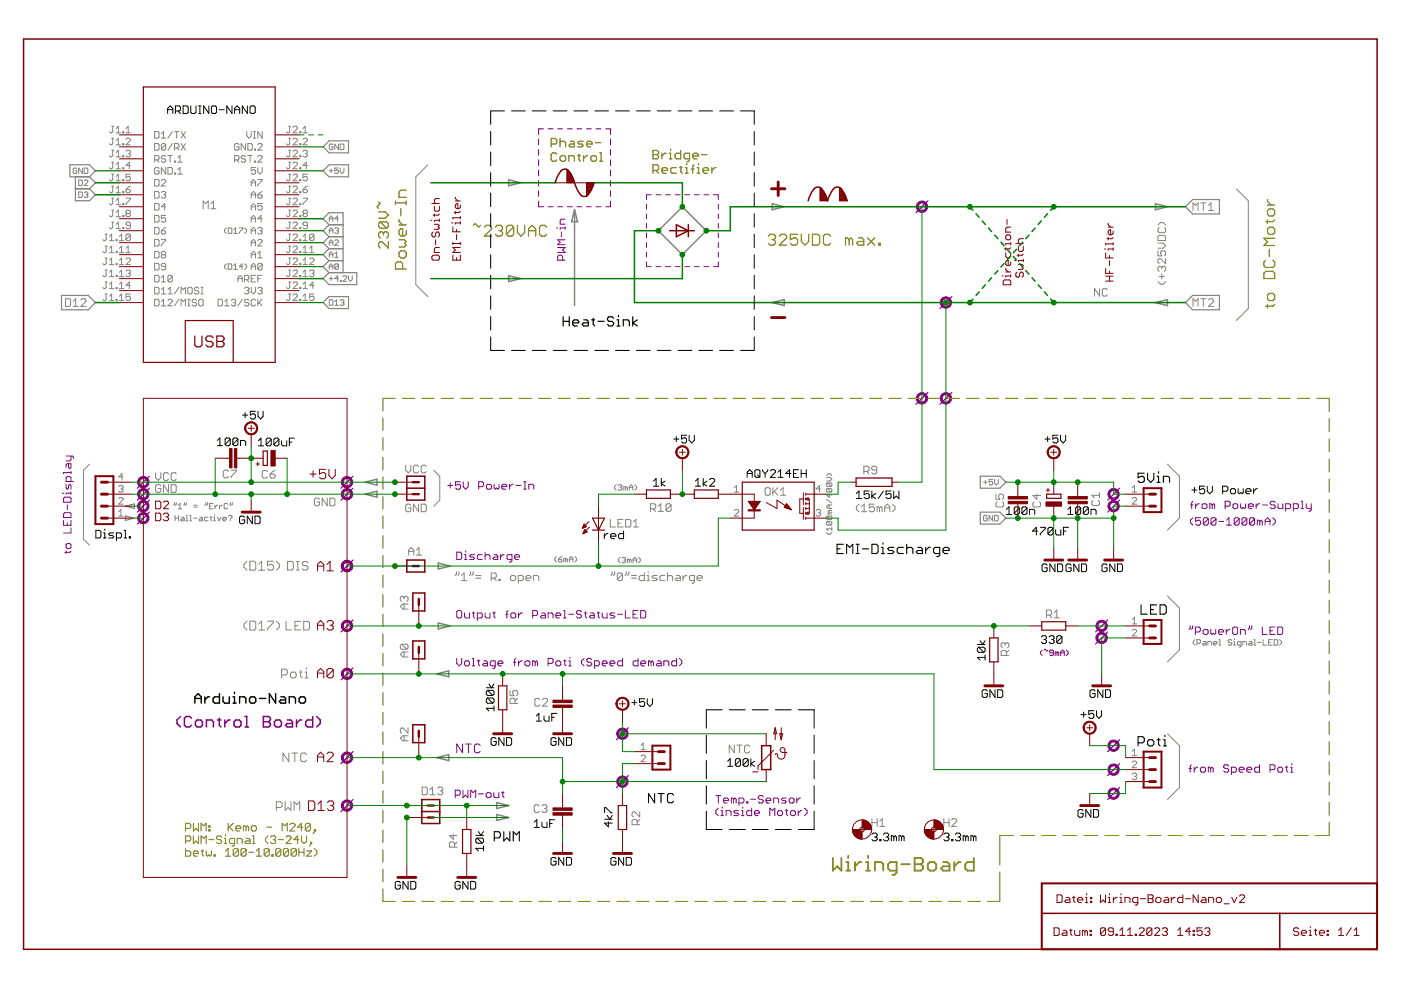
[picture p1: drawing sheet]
<svg xmlns="http://www.w3.org/2000/svg" width="297mm" height="210mm" viewBox="0 0 297 210" stroke-linecap="round" stroke-linejoin="round" font-family="sans-serif">
<g fill="none" stroke="#800080" stroke-width=".21">
<path d="M114.2 29.5v1.2M114.2 31.7v1.2M114.2 33.9v1.2M114.2 36.1v1.2M114.2 38.3v1.2M115.2 27.3h-1v1.2M116.2 27.3h1.1M118.3 27.3h1M120.3 27.3h1M122.3 27.3h1.1M124.4 27.3h1M126.4 27.3h1"/>
<path d="M128.4 27.3h1v1.2M129.4 29.5v1.2M129.4 31.7v1.2M129.4 33.9v1.2M129.4 36.1v1.2M129.4 38.3v1.2M114.2 42.7v1.1h1M114.2 40.4v1.2M116.2 43.8h1.1M118 48.3h.2M118.2 52.5h1.6l-.5 .5 .5 .5h-1.6M118.3 43.8h1"/>
<path d="M119 49.2v1M119.3 55.2v-.8l-.3-.3h-.5l-.3 .3v.8h1.6M119.8 50.8h-1.6l.6 .6-.6 .5h1.6M119.8 46.5h-.8l-.2 .2v.8h1M119.8 48.3h-1v.3M119.8 48.1v.5M120.3 43.8h1M122.3 43.8h1.1M124.4 43.8h1M126.4 43.8h1M129.4 40.4v1.2M129.4 42.7v1.1h-1"/>
<path d="M137.1 55.5v1h1M137.1 43.3v1M137.1 45.4v1M137.1 47.4v1M137.1 49.4v1M137.1 51.4v1.1M137.1 53.5v1M138.1 41.3h-1v1M139.1 41.3h1M139.1 56.5h1M141.1 41.3h1.1M141.1 56.5h1.1"/>
<path d="M143.2 41.3h1M143.2 56.5h1M145.2 41.3h1M145.2 56.5h1M147.2 41.3h1M147.2 56.5h1M149.2 41.3h1.1M149.2 56.5h1.1M151.3 41.3h1v1M152.3 43.3v1M152.3 45.4v1M152.3 47.4v1"/>
<path d="M152.3 49.4v1M152.3 51.4v1.1M152.3 53.5v1M152.3 55.5v1h-1M14 96.7h1.3l.3 .2v.3M14.5 98.3v.8l.3 .3 .2-.3v-.8h-.7l-.3 .3v.5M15 96.7v.8l-.2 .2h-.8M15 99.9v.6M13.2 104.6h.3M13.5 105.7l.2-.3h1.1l.2 .3v.8h-1.5zM13.5 108.9l.2-.2h1.1l.2 .2v.8h-1.5zM13.5 110.3v1.1h1.5v-1.1"/>
<path d="M14 102.7v.8l.3 .2 .2-.2v-.5l.3-.3 .2 .3v.7M14 116.8v.6M14.3 115.2h.5l.2 .3v.5l-.2 .3h-.5l-.3-.3v-.5zM14.3 107v1.1M14.3 110.8v.6M15 116.8l-.2 .3h-1.1M15 102.1v-.8l-.2-.3h-.5l-.3 .3v.8h1.6M15 104.6h-1v.2M15 104.3v.5M15 112v1h-1.5M15 100.2h-1.5v.3M94.9 102.9h1.1"/>
<path d="M95.5 102.4v1.1M96.8 117.1h.8l.3 .2v1.1l-.3 .2h-.8zM97.6 102.2h-1v.7l.8-.2 .2 .2v.6l-.2 .2h-.6l-.2-.2M98.2 102.2v1l.5 .5 .6-.5v-1M98.5 118.6h.5M98.5 117.6h.2v1M98.7 116.8v.3M100.6 117.6h-.8l-.2 .3 .2 .2h.6l.2 .3-.2 .2h-.8M101.5 103.2h.8l.2-.3v-.5l-.2-.2h-.8v1.5M102.3 117.6h-.8l-.3 .3v.5l.3 .2h.8M102.8 117.1v1.5M102.8 117.9l.3-.3h.5l.3 .3v.7"/>
<path d="M103.1 102.9l.3-.2h.5l.3 .2v.6l-.3 .2h-.5l-.3-.2zM104.8 102.7v.8l.2 .2 .3-.2 .2 .2 .3-.2v-.8M104.8 117.6h.5l.2 .3v.7h-.7l-.3-.2 .3-.3h.7M106.1 117.6v1M106.4 103.2h1v-.3l-.2-.2h-.5l-.3 .2v.6l.3 .2h.5M106.9 117.6h-.3l-.5 .5M108 102.7v1M108.5 118.6h-.8l-.2-.2v-.5l.2-.3h.8v1.3l-.2 .3h-.3M108.8 102.7h-.2l-.6 .5M109.1 118.1h1.1v-.2l-.3-.3h-.5l-.3 .3v.5l.3 .2h.5M109.4 102.9h1M111 102.2h.6"/>
<path d="M111 103.7h.6M111.3 102.2v1.5M112.1 103.7v-1h.8l.3 .2v.8M252.4 107.1h.5M252.9 106.3l-.2 .2v1.3M252.9 109.8l-.5 .5v.5l.5 .5M253.5 106.8v1M254.3 106.8h-.3l-.5 .5M254.5 109.8h-1v.8l.5-.3h.3l.2 .3v.5l-.2 .2h-.6l-.2-.2M254.8 107.1l.3-.3h.5l.3 .3v.5l-.3 .2h-.5l-.3-.2zM256.2 110v1.1l-.3 .2h-.5l-.3-.2M256.2 110l-.3-.2h-.5l-.3 .2v1.1"/>
<path d="M256.2 110l-1.1 1.1M257 107.1l-.2-.3h-.3v1M257 107.1v.7M257 107.1l.3-.3 .2 .3v.7M257.8 110v1.1l-.2 .2h-.6l-.2-.2M257.8 110l-.2-.2h-.6l-.2 .2v1.1M257.8 110l-1 1.1M258.4 110.6h1M259.8 107.3h.7l.3-.2v-.6l-.3-.2h-.7v1.5M260 111.3h1.1M260 110.3l.6-.5v1.5M261.4 107.1l.3-.3h.5l.2 .3v.5l-.2 .2h-.5l-.3-.2z"/>
<path d="M262.7 110v1.1l-.2 .2h-.6l-.2-.2M262.7 110l-.2-.2h-.6l-.2 .2v1.1M262.7 110l-1 1.1M263 106.8v.8l.3 .2 .3-.2 .2 .2 .3-.2v-.8M264.4 110v1.1l-.3 .2h-.5l-.3-.2M264.4 110l-.3-.2h-.5l-.3 .2v1.1M264.4 110l-1.1 1.1M264.7 107.3h1v-.2l-.2-.3h-.6l-.2 .3v.5l.2 .2h.6M266 110v1.1l-.3 .2h-.5l-.3-.2M266 110l-.3-.2h-.5l-.3 .2v1.1M266 110l-1.1 1.1M266.3 106.8v1"/>
<path d="M267.1 110.6l.3-.3 .2 .3v.7M267.1 106.8h-.3l-.5 .5M267.1 110.6l-.3-.3h-.2v1M267.1 110.6v.7M267.7 107.1h1M268.2 111.3v-1l.6-.5 .5 .5v1M268.2 110.6h1.1M269.9 109.8l.5 .5v.5l-.5 .5M270.4 106.5l-.3-.2h-.5l-.3 .2v.3l.3 .3h.5l.3 .2v.3l-.3 .2h-.5l-.3-.2M271 106.8v.8l.2 .2h.8v-1M272.6 107.8h.8l.2-.2v-.5l-.2-.3h-.8v1.6M274.2 107.8h.8l.3-.2v-.5l-.3-.3h-.8v1.6"/>
<path d="M275.9 107.8h.5M275.9 106.3h.2v1.5M276.9 106.8v.8l.3 .2h.8M278 106.8v1.3l-.3 .3h-.2M96.8 129.7l.3-.2h.5l.3 .2v1.1l-.3 .2h-.5l-.3-.2zM96.8 139.6v1.1l.6 .5 .5-.5v-1.1M98.5 130v.8l.2 .2h.8v-1M100.1 139.6h.3v1.6M100.1 130h.5M100.4 129.7v1.1l.2 .2M101.2 131h.8l.3-.2v-.6l-.3-.2h-.8v1.6M101.5 139.9v1l.2 .3"/>
<path d="M102.8 130v.8l.3 .2h.8v-1M104.5 130h.5M104.8 129.7v1.1l.2 .2M107.2 130.2h.5M107.7 129.5l-.2 .2v1.3M108.6 130h.5l.2 .2v.6l-.2 .2h-.5l-.3-.2v-.6zM109.4 139.6l-.3 .3v1.3M109.9 130v1M110.7 130h-.2l-.6 .5M112.9 130.5h.8l.3-.3v-.5l-.3-.2h-.8v1.5M114.8 130h.6l.2 .2v.8h-.8l-.2-.2 .2-.3h.8M116.2 131v-1h.8l.3 .2v.8"/>
<path d="M117.9 130.5h1v-.3l-.3-.2h-.5l-.2 .2v.6l.2 .2h.5M119.5 129.5h.2v1.5M119.5 131h.5M119.7 139.9v1l.3 .3M120.6 130.2h1M120.8 139.3v.3M123.3 129.7l-.3-.2h-.5l-.3 .2v.3l.3 .2h.5l.3 .3v.3l-.3 .2h-.5l-.3-.2M123.8 139.6l-.5 .5v.6l.5 .5M123.8 130h.6M124.1 129.7v1.1l.3 .2M125.2 130h.5l.3 .2v.8h-.8l-.3-.2 .3-.3h.8M125.5 139.9l-.3-.3h-.5l-.3 .3v.2l.3 .3h.5l.3 .3v.2l-.3 .3h-.5l-.3-.3"/>
<path d="M126.6 130h.5M126.9 129.7v1.1l.2 .2M127.7 130v.8l.2 .2h.8v-1M130.4 130h-.8l-.3 .2 .3 .3h.5l.3 .3-.3 .2h-.8M130.9 130.2h1.1M132 139.6v1.6h-.8l-.3-.3v-.5l.3-.3h.8M132.6 129.5v1.5h1M134.2 130.2h.5M135.3 139.6v1.6h-.8l-.3-.3v-.5l.3-.3h.8M135.3 129.5h-1.1v1.5h1.1M135.8 129.5h.9l.2 .2v1.1l-.2 .2h-.9zM143.4 139.6v1.6h-.7l-.3-.3v-.5l.3-.3h.7"/>
<path d="M144 139.6l.6 .5v.6l-.6 .5M221 137.8l-.4 .4v.4l.4 .4M221.4 137.8l.2-.2 .4 .4 .2-.2M223.3 138.4h-.6l-.2-.2 .2-.4h.4l.2 .2v.8l-.2 .2h-.4l-.2-.2M224.1 138.4l-.4-.2v.8M224.1 138.4v.6M224.1 138.4l.2-.2 .2 .2v.6M224.9 138.4h.8M224.9 139v-.8l.4-.4 .4 .4v.8M226.1 137.8l.3 .4v.4l-.3 .4M252.3 132.7v.5l-.2 .3M252.9 132.7v.5l-.3 .3"/>
<path d="M253.4 134h.8l.3-.3v-.5l-.3-.3h-.8v1.6M255.3 133.5h.6l.2 .2v.6l-.2 .2h-.6l-.2-.2v-.6zM256.7 133.5v.8l.3 .2 .2-.2 .3 .2 .3-.2v-.8M258.4 134h1v-.3l-.3-.2h-.5l-.2 .2v.6l.2 .2h.5M260 133.5v1M260.8 133.5h-.3l-.5 .5M261.3 133.2l.3-.3h.5l.3 .3v1.1l-.3 .2h-.5l-.3-.2zM263 134.5v-1h.8l.2 .2v.8M264.9 132.7v.5l-.3 .3M265.4 132.7v.5l-.2 .3M267.6 132.9v1.6h1.1M269.3 133.7h.5"/>
<path d="M270.3 132.9h-1v1.6h1M270.9 132.9h.8l.2 .3v1.1l-.2 .2h-.8zM98.1 157.8v1.8l-1.3-1.8v1.8M98.7 157.8h1.2M98.7 140.1h.6l.2 .3v.5l-.2 .3h-.6l-.2-.3v-.5zM99.3 157.8v1.8M100.1 141.2h.5M101.2 140.1h.5M101.8 158.1l-.3-.3h-.6l-.3 .3v1.2l.3 .3h.6l.3-.3M102.6 140.1h.5l.3 .3v.8h-.8l-.3-.3 .3-.2h.8M105 141.2h-.8l-.3-.3v-.5l.3-.3h.8v1.3l-.3 .3h-.2M105.6 140.7h1v-.3l-.2-.3h-.6l-.2 .3v.5l.2 .3h.6"/>
<path d="M108.8 140.4h.6M109.9 140.1v1.1M110.7 140.1h-.2l-.6 .6M111.6 140.1h.5l.3 .3v.5l-.3 .3h-.5l-.3-.3v-.5zM113.5 140.4l-.3-.3h-.3v1.1M113.5 140.4v.8M113.5 140.4l.2-.3 .3 .3v.8M116.2 140.7h.8l.3-.3v-.5l-.3-.3h-.8v1.6M118.1 140.1h.5l.3 .3v.5l-.3 .3h-.5l-.2-.3v-.5zM119.5 140.1h.5M120.6 141.2h.5M120.6 140.1h.2v1.1"/>
<path d="M126 141.2h.8l.3-.3v-.5l-.3-.3h-.8v1.6M127.7 140.7h1v-.3l-.2-.3h-.6l-.2 .3v.5l.2 .3h.6M129.3 140.7h1.1v-.3l-.3-.3h-.5l-.3 .3v.5l.3 .3h.5M135.8 140.7h1.1v-.3l-.2-.3h-.6l-.3 .3v.5l.3 .3h.6M138 140.4l-.2-.3h-.3v1.1M138 140.4v.8M138 140.4l.3-.3 .2 .3v.8M139.4 140.1h.5l.3 .3v.8h-.8l-.3-.3 .3-.2h.8M140.8 141.2v-1.1h.8l.2 .3v.8M96.5 168.6h.8l.3-.3v-.5l-.3-.3h-.8v1.6M98.2 167.5v1.6l.5-.5 .5 .5v-1.6M99.8 169.1v-1.6l.5 .6 .6-.6v1.6"/>
<path d="M101.4 168.3h1.1M103.1 168.3l.2-.2h.6l.2 .2v.5l-.2 .3h-.6l-.2-.3zM104.7 168.1v.7l.3 .3h.8v-1M106.3 168.1h.6M106.6 167.8v1l.3 .3M151.8 168.7h1M152.3 168.7v1.6M152.3 171.3l-.5 .6v.5l.5 .5M152.8 171.9h.3v1M152.8 172.9h.6M153.1 171.1v.2M153.4 169.7h1.1v-.2l-.3-.3h-.5l-.3 .3v.5l.3 .3h.5"/>
<path d="M153.9 172.9v-1h.8l.3 .2v.8M155.6 169.5l-.3-.3h-.3v1.1M155.6 169.5v.8M155.6 169.5l.2-.3 .3 .3v.8M156.6 171.9h-.7l-.3 .2 .3 .3h.5l.2 .3-.2 .2h-.8M156.7 170.3h.8l.2-.3v-.5l-.2-.3h-.8v1.6M157.2 171.9h.3v1M157.2 172.9h.5M157.5 171.1v.2M158.3 170h.3v.3h-.3zM159.1 169.5h1.1M159.4 171.3v1.6h-.8l-.3-.2v-.6l.3-.2h.8"/>
<path d="M160 172.4h1v-.3l-.3-.2h-.5l-.2 .2v.6l.2 .2h.5M161.8 169l-.3-.3h-.5l-.2 .3v.2l.2 .3h.5l.3 .2v.3l-.3 .3h-.5l-.2-.3M162.4 169.7h1v-.2l-.2-.3h-.5l-.3 .3v.5l.3 .3h.5M163.2 172.9v-1.6l.5 .6 .6-.6v1.6M164 170.3v-1.1h.8l.3 .3v.8M164.9 172.1l.2-.2h.6l.2 .2v.6l-.2 .2h-.6l-.2-.2zM166.5 171.9h.5M166.7 169.2h-.8l-.2 .3 .2 .2h.6l.2 .3-.2 .3h-.8M166.8 171.6v1.1l.2 .2M167.3 169.5l.3-.3h.5l.3 .3v.5l-.3 .3h-.5l-.3-.3zM167.6 172.1l.3-.2h.5l.2 .2v.6l-.2 .2h-.5l-.3-.2zM169 169.2v1.1"/>
<path d="M169.2 171.9v1M169.7 169.2h-.2l-.5 .5M170 171.9h-.2l-.6 .5M170.6 171.3l.5 .6v.5l-.5 .5M252.1 162.9h.5M252.6 162.1l-.3 .3v1.3M253.2 162.7v1M254 162.7h-.3l-.5 .5M254.5 162.9l.3-.2h.5l.3 .2v.5l-.3 .3h-.5l-.3-.3zM256.7 162.9l-.3-.2h-.2v1M256.7 162.9v.8M256.7 162.9l.3-.2 .2 .2v.8"/>
<path d="M260.5 162.4l-.3-.3h-.5l-.3 .3v.3l.3 .2h.5l.3 .3v.2l-.3 .3h-.5l-.3-.3M261.1 163.7h.8l.2-.3v-.5l-.2-.2h-.8v1.5M262.7 163.2h1.1v-.3l-.3-.2h-.5l-.3 .2v.5l.3 .3h.5M264.4 163.2h1v-.3l-.3-.2h-.5l-.2 .2v.5l.2 .3h.5M267 162.1v1.6h-.7l-.3-.3v-.5l.3-.2h.7M269.3 163.2h.8l.2-.3v-.5l-.2-.3h-.8v1.6M271.2 162.7h.5l.2 .2v.5l-.2 .3h-.5l-.3-.3v-.5zM272.5 162.7h.6M272.8 162.4v1l.3 .3M273.6 162.7h.3v1M273.6 163.7h.6M273.9 161.9v.2"/>
</g>
<g fill="none" stroke="#800080" stroke-width=".32">
<path d="M38.3 151.9l-.8 .8v.7l.8 .7M40.6 152.3l-.4-.4h-.7l-.4 .4v1.5l.4 .3h.7l.4-.3M41.8 152.7h.7l.4 .3v.8l-.4 .3h-.7l-.4-.3v-.8zM43.8 154.1v-1.4h1.1l.4 .3v1.1M46.1 152.7h.7M46.5 152.3v1.5l.3 .3M47.7 152.7v1.4M48.8 152.7h-.4l-.7 .7M50 152.7h.7l.4 .3v.8l-.4 .3h-.7l-.4-.3v-.8zM51.9 151.9h.4v2.2M51.9 154.1h.8M55.8 151.9h1.2l.3 .4v.4l-.3 .3 .3 .4v.4l-.3 .3h-1.2z"/>
<path d="M55.8 153h1.2M58.2 153l.4-.3h.7l.4 .3v.8l-.4 .3h-.7l-.4-.3zM60.9 152.7h.7l.4 .3v1.1h-1.1l-.4-.3 .4-.4h1.1M62.9 152.7v1.4M64 152.7h-.4l-.7 .7M66.3 151.9v2.2h-1.1l-.4-.3v-.8l.4-.3h1.1M67.1 151.9l.8 .8v.7l-.8 .7"/>
</g>
<g fill="#800080" stroke="#800080" stroke-width=".21">
<path d="M72.8 119.1a1.2 1.2 0 0 1 1.8 .3 1.2 1.2 0 0 1-.7 1.8 1.2 1.2 0 0 1-1.5-1.2h.4a.81 .81 0 0 1 1.2-.7 .81 .81 0 0 1 .1 1.4 .81 .81 0 0 1-1.3-.5v-.2h-.4z" fill-rule="evenodd"/>
<path d="M72.8 142a1.2 1.2 0 0 1 1.8 .3 1.2 1.2 0 0 1-.7 1.7 1.2 1.2 0 0 1-1.5-1.1h.4a.8 .8 0 0 1 1.1-.7 .8 .8 0 0 1 .2 1.3 .8 .8 0 0 1-1.3-.4v-.2h-.4z" fill-rule="evenodd"/>
<path d="M72.8 159.7a1.2 1.2 0 0 1 1.8 .4 1.2 1.2 0 0 1-.7 1.7 1.2 1.2 0 0 1-1.5-1.2h.4a.8 .8 0 0 1 1.1-.6 .8 .8 0 0 1 .2 1.3 .8 .8 0 0 1-1.3-.4v-.3h-.4z" fill-rule="evenodd"/>
<path d="M235.3 157.2a1.2 1.2 0 0 1 1.9 .3 1.2 1.2 0 0 1-.8 1.7 1.2 1.2 0 0 1-1.5-1.1h.4a.8 .8 0 0 1 1.2-.7 .8 .8 0 0 1 .1 1.4 .8 .8 0 0 1-1.3-.5v-.2h-.4z" fill-rule="evenodd"/>
<path d="M131.2 164.8a1.21 1.21 0 0 1 1.9 .4 1.21 1.21 0 0 1-.8 1.7 1.21 1.21 0 0 1-1.5-1.2h.4a.8 .8 0 0 1 1.1-.8 .8 .8 0 0 1 .2 1.4 .8 .8 0 0 1-1.3-.4v-.2h-.4z" fill-rule="evenodd"/>
<path d="M235.3 162.3a1.2 1.2 0 0 1 1.9 .3 1.2 1.2 0 0 1-.8 1.7 1.2 1.2 0 0 1-1.5-1.1h.4a.8 .8 0 0 1 1.2-.7 .8 .8 0 0 1 .1 1.4 .8 .8 0 0 1-1.3-.5v-.2h-.4z" fill-rule="evenodd"/>
<path d="M235.3 167.3a1.2 1.2 0 0 1 1.9 .4 1.2 1.2 0 0 1-.8 1.7 1.2 1.2 0 0 1-1.5-1.1h.4a.8 .8 0 0 1 1.2-.7 .8 .8 0 0 1 .1 1.3 .8 .8 0 0 1-1.3-.4v-.2h-.4z" fill-rule="evenodd"/>
<path d="M72.8 101.3a1.2 1.2 0 0 1 1.8 .4 1.2 1.2 0 0 1-.7 1.7 1.2 1.2 0 0 1-1.5-1.2h.4a.81 .81 0 0 1 1.2-.6 .81 .81 0 0 1 .1 1.3 .81 .81 0 0 1-1.3-.4v-.3h-.4z" fill-rule="evenodd"/>
<path d="M72.8 103.9a1.2 1.2 0 0 1 1.8 .3 1.2 1.2 0 0 1-.7 1.7 1.2 1.2 0 0 1-1.5-1.1h.4a.81 .81 0 0 1 1.2-.7 .81 .81 0 0 1 .1 1.4 .81 .81 0 0 1-1.3-.5v-.2h-.4z" fill-rule="evenodd"/>
<path d="M72.8 169.9a1.2 1.2 0 0 1 1.8 .3 1.2 1.2 0 0 1-.7 1.7 1.2 1.2 0 0 1-1.5-1.1h.4a.8 .8 0 0 1 1.1-.7 .8 .8 0 0 1 .2 1.4 .8 .8 0 0 1-1.3-.5v-.2h-.4z" fill-rule="evenodd"/>
<path d="M131.2 154.6a1.21 1.21 0 0 1 1.9 .4 1.21 1.21 0 0 1-.8 1.7 1.21 1.21 0 0 1-1.5-1.1h.4a.8 .8 0 0 1 1.1-.8 .8 .8 0 0 1 .2 1.3 .8 .8 0 0 1-1.3-.3v-.2h-.4v-.4z" fill-rule="evenodd"/>
<path d="M72.8 131.8a1.2 1.2 0 0 1 1.8 .3 1.2 1.2 0 0 1-.7 1.8 1.2 1.2 0 0 1-1.5-1.2h.4a.8 .8 0 0 1 1.1-.7 .8 .8 0 0 1 .2 1.4 .8 .8 0 0 1-1.3-.5v-.2h-.4z" fill-rule="evenodd"/>
<path d="M29.6 106.4a1.21 1.21 0 0 1 1.9 .3 1.21 1.21 0 0 1-.8 1.8 1.21 1.21 0 0 1-1.5-1.2h.4a.8 .8 0 0 1 1.1-.7 .8 .8 0 0 1 .2 1.3 .8 .8 0 0 1-1.3-.4v-.2h-.4z" fill-rule="evenodd"/>
<path d="M29.6 108.9a1.21 1.21 0 0 1 1.9 .4 1.21 1.21 0 0 1-.8 1.7 1.21 1.21 0 0 1-1.5-1.1h.4a.8 .8 0 0 1 1.1-.8 .8 .8 0 0 1 .2 1.3 .8 .8 0 0 1-1.3-.3v-.2h-.4z" fill-rule="evenodd"/>
<path d="M72.8 119.1a1.2 1.2 0 0 1 1.8 .3 1.2 1.2 0 0 1-.7 1.8 1.2 1.2 0 0 1-1.5-1.2h.4a.81 .81 0 0 1 1.2-.7 .81 .81 0 0 1 .1 1.4 .81 .81 0 0 1-1.3-.5v-.2h-.4z" fill-rule="evenodd"/>
<path d="M194.7 42.9a1.21 1.21 0 0 1 1.8 .4 1.21 1.21 0 0 1-.7 1.7 1.21 1.21 0 0 1-1.5-1.2h.4a.79 .79 0 0 1 1.1-.8 .79 .79 0 0 1 .2 1.4 .79 .79 0 0 1-1.3-.4v-.2h-.4z" fill-rule="evenodd"/>
<path d="M199.7 63.2a1.2 1.2 0 0 1 1.9 .4 1.2 1.2 0 0 1-.7 1.7 1.2 1.2 0 0 1-1.6-1.1h.4a.8 .8 0 0 1 1.2-.7 .8 .8 0 0 1 .2 1.3 .8 .8 0 0 1-1.3-.4l-.1-.2h-.4z" fill-rule="evenodd"/>
<path d="M199.7 83.5a1.2 1.2 0 0 1 1.9 .4 1.2 1.2 0 0 1-.8 1.7 1.2 1.2 0 0 1-1.5-1.1h.4a.8 .8 0 0 1 1.2-.7 .8 .8 0 0 1 .1 1.3 .8 .8 0 0 1-1.2-.4l-.1-.2h-.4z" fill-rule="evenodd"/>
<path d="M194.7 83.5a1.21 1.21 0 0 1 1.8 .4 1.21 1.21 0 0 1-.7 1.7 1.21 1.21 0 0 1-1.5-1.1h.4a.79 .79 0 0 1 1.1-.8 .79 .79 0 0 1 .2 1.3 .79 .79 0 0 1-1.3-.3v-.2h-.4z" fill-rule="evenodd"/>
<path d="M29.6 103.9a1.21 1.21 0 0 1 1.9 .3 1.21 1.21 0 0 1-.8 1.7 1.21 1.21 0 0 1-1.5-1.1h.4a.8 .8 0 0 1 1.1-.8 .8 .8 0 0 1 .2 1.3 .8 .8 0 0 1-1.3-.3v-.2h-.4z" fill-rule="evenodd"/>
<path d="M29.6 101.3a1.21 1.21 0 0 1 1.9 .4 1.21 1.21 0 0 1-.8 1.7 1.21 1.21 0 0 1-1.5-1.2h.4a.8 .8 0 0 1 1.1-.7 .8 .8 0 0 1 .2 1.3 .8 .8 0 0 1-1.3-.3v-.3h-.4z" fill-rule="evenodd"/>
<path d="M232.8 134.3a1.2 1.2 0 0 1 1.8 .4 1.2 1.2 0 0 1-.7 1.7 1.2 1.2 0 0 1-1.5-1.1h.4a.8 .8 0 0 1 1.1-.7 .8 .8 0 0 1 .2 1.3 .8 .8 0 0 1-1.3-.4v-.2h-.4z" fill-rule="evenodd"/>
<path d="M235.3 106.4a1.2 1.2 0 0 1 1.9 .3 1.2 1.2 0 0 1-.8 1.8 1.2 1.2 0 0 1-1.5-1.2h.4a.81 .81 0 0 1 1.2-.7 .81 .81 0 0 1 .1 1.4 .81 .81 0 0 1-1.3-.5v-.2h-.4z" fill-rule="evenodd"/>
<path d="M235.3 103.9a1.2 1.2 0 0 1 1.9 .3 1.2 1.2 0 0 1-.8 1.7 1.2 1.2 0 0 1-1.5-1.1h.4a.81 .81 0 0 1 1.2-.7 .81 .81 0 0 1 .1 1.4 .81 .81 0 0 1-1.3-.5v-.2h-.4z" fill-rule="evenodd"/>
<path d="M232.8 131.8a1.2 1.2 0 0 1 1.8 .3 1.2 1.2 0 0 1-.7 1.8 1.2 1.2 0 0 1-1.5-1.2h.4a.8 .8 0 0 1 1.1-.7 .8 .8 0 0 1 .2 1.4 .8 .8 0 0 1-1.3-.5v-.2h-.4z" fill-rule="evenodd"/>
</g>
<g fill="none" stroke="#800080" stroke-width=".25">
<path d="M196.7 42.6l-2.5 2.5M201.8 62.9l-2.5 2.5M196.7 83.2l-2.5 2.5M201.8 83.2l-2.5 2.5M31.7 106l-2.6 2.6M31.7 108.6l-2.6 2.5M31.7 103.5l-2.6 2.5M31.7 101l-2.6 2.5M74.8 101l-2.5 2.5M74.8 103.5l-2.5 2.5M74.8 118.7l-2.5 2.6M237.4 106l-2.6 2.6"/>
<path d="M237.4 103.5l-2.6 2.5M74.8 131.4l-2.5 2.6M234.8 134l-2.5 2.5M234.8 131.4l-2.5 2.6M74.8 141.6l-2.5 2.5M74.8 159.4l-2.5 2.5M133.2 154.3l-2.5 2.5M237.4 156.8l-2.6 2.6M74.8 169.5l-2.5 2.6M133.2 164.4l-2.5 2.6M237.4 161.9l-2.6 2.5M237.4 167l-2.6 2.5"/>
</g>
<g fill="none" stroke="#808000" stroke-width=".25">
<path d="M116.9 30.5h.9l.2-.3v-.5l-.2-.3h-.9v1.7M118 32.7l-.2-.3h-.6l-.3 .3v1.2l.3 .3h.6l.2-.3M118.7 29.4v1.7M118.7 30.2l.3-.2h.6l.3 .2v.9M119 33h.6l.3 .3v.6l-.3 .3h-.6l-.3-.3v-.6zM120.6 34.2v-1.2h.9l.3 .3v.9M120.9 30h.6l.3 .2v.9h-.9l-.3-.3 .3-.3h.9M122.5 33h.6M122.8 32.7v1.2l.3 .3M123.7 30h-.9l-.3 .2 .3 .3h.6l.3 .3-.3 .3h-.9M123.7 33v1.2M124.4 30.5h1.1v-.3l-.3-.2h-.5l-.3 .2v.6l.3 .3h.5"/>
<path d="M124.6 33h-.3l-.6 .6M125.3 33.3l.3-.3h.6l.3 .3v.6l-.3 .3h-.6l-.3-.3zM126.2 30.2h1.2M127.1 32.4h.3v1.8M127.1 34.2h.6M138.5 31.9h.8l.3 .3v.3l-.3 .3 .3 .3v.3l-.3 .3h-.8zM138.5 36.1h.8l.3-.3v-.6l-.3-.3h-.8v1.8M138.5 32.8h.8M139 36.1l.6 .6M140.3 32.5v1.2M140.3 36.1h1.2v-.3l-.3-.3h-.6l-.3 .3v.6l.3 .3h.6M141.2 32.5h-.3l-.6 .6"/>
<path d="M141.9 33.7h.6M141.9 32.5h.3v1.2M142.2 31.6v.3M143.4 35.5h-.9l-.3 .3v.6l.3 .3h.9M144.1 35.5h.6M144.3 31.9v1.8h-.9l-.3-.3v-.6l.3-.3h.9M144.4 35.2v1.2l.3 .3M145.3 36.7h.6M145.3 35.5h.3v1.2M145.6 34.6v.3M146.2 33.7h-.9l-.3-.3v-.6l.3-.3h.9v1.5l-.3 .3h-.3M146.6 35.8h.6"/>
<path d="M146.9 33.1h1.2v-.3l-.3-.3h-.6l-.3 .3v.6l.3 .3h.6M147.2 34.9l-.3 .3v1.5M147.8 36.7h.6M147.8 35.5h.3v1.2M148.1 34.6v.3M148.7 32.8h1.2M149.1 36.1h1.1v-.3l-.3-.3h-.5l-.3 .3v.6l.3 .3h.5M150.9 35.5v1.2M151.8 35.5h-.3l-.6 .6M80.3 44.9h1.3l.7 .7-.7 .7h-1.3M80.3 42.8l.3 .4-.7 .6 .4 .4M80.6 47h1.4l.3 .4v.6l-.3 .4"/>
<path d="M80.6 47l-.3 .4v.6l.3 .4h1.4M80.6 47l1.4 1.4M81.3 49.5l.3-.4h.4l.3 .4v.6l-.3 .4M81.3 49.5l-.3-.4h-.4l-.3 .4v.6l.3 .4M81.3 49.5v.3M82.3 51.2v1.4l-1.3-1.4h-.4l-.3 .4v.7l.3 .3M83.8 42.6v.8M83.8 43h2.3M84.6 50.8h1.1l.4 .4-.4 .4 .4 .4-.4 .4h-1.1M84.6 53.6l.4-.4h.7l.4 .4v.7l-.4 .4h-.7l-.4-.4zM84.6 46.5v.4l.8 .8M84.6 47.7h1.5"/>
<path d="M85 44.2v1.5M85.4 57v-1.1l-.4-.4h-.8l-.4 .4v1.1h2.3M86.1 48.9v.7l-.4 .4h-.7l-.4-.4v-.7l.4-.4h.4v1.5M86.1 42.6v.8M86.1 40.3h-1.1l-.4 .4v1.1h1.5M100.4 47.8l.3-.4 .8 .8 .4-.4M102.7 48.2l.4-.4h.7l.4 .4v.3l-1.5 1.6h1.5M105 48.2l.4-.4h.8l.4 .4v.3l-.4 .4M105.8 48.9h.4M106.2 48.9l.4 .4v.4l-.4 .4h-.8l-.4-.4M108.9 48.2v1.5l-.4 .4h-.7l-.4-.4M108.9 48.2l-.4-.4h-.7l-.4 .4v1.5"/>
<path d="M108.9 48.2l-1.5 1.5M109.7 47.8v1.5l.8 .8 .7-.8v-1.5M112.1 48.9h1.5M112.1 50.1v-1.6l.7-.7 .8 .7v1.6M115.9 48.2l-.4-.4h-.7l-.4 .4v1.5l.4 .4h.7l.4-.4M162.9 50.1l.4-.4h.7l.4 .4v.3l-.4 .4M163.7 50.8h.3M164 50.8l.4 .4v.4l-.4 .4h-.7l-.4-.4M165.2 50.1l.4-.4h.8l.4 .4v.3l-1.6 1.6h1.6M169.1 49.7h-1.5v1.1l.7-.4h.4l.4 .4v.8l-.4 .4h-.7l-.4-.4M169.9 49.7v1.5l.8 .8 .7-.8v-1.5M172.3 49.7h1.1l.4 .4v1.5l-.4 .4h-1.1z"/>
<path d="M176.1 50.1l-.4-.4h-.7l-.4 .4v1.5l.4 .4h.7l.4-.4M180 50.8l-.4-.4h-.3v1.6M180 50.8v1.2M180 50.8l.4-.4 .4 .4v1.2M182 50.4h.8l.3 .4v1.2h-1.1l-.4-.4 .4-.4h1.1M183.9 50.4l1.6 1.6M185.5 50.4l-1.6 1.6M186.3 51.6h.4v.4h-.4zM268 57.9l.4-.4h1.5l.4 .4v1.2h-2.3zM268.4 55.2l-.4 .4v.7l.4 .4h1.5l.4-.4v-.7l-.4-.4M268.7 42.3v.4l.8 .8M268.7 46.6v.8"/>
<path d="M268.7 43.5h1.6M269.1 44.3h.8l.4 .4v.7l-.4 .4h-.8l-.4-.4v-.7zM269.1 48.2h.8l.4 .4v.7l-.4 .4h-.8l-.4-.4v-.7zM269.1 52.9v1.5M270.3 50.5h-2.3l.7 .8-.7 .7h2.3M270.3 46.6l-.4 .4h-1.5M268.7 64.5v.8M269.1 62.2h.8l.4 .4v.8l-.4 .3h-.8l-.4-.3v-.8zM270.3 64.5l-.4 .4h-1.5"/>
</g>
<g fill="none" stroke="#808000" stroke-width=".36">
<path d="M176.6 181.9v2.7l.9-.9 .9 .9v-2.7M179.4 182.8h.5v1.8M179.4 184.6h.9M179.9 181.4v.5M181.3 182.8v1.8M182.6 182.8h-.4l-.9 .9M183.6 182.8h.5v1.8M183.6 184.6h.9M184.1 181.4v.5M185.5 184.6v-1.8h1.3l.5 .4v1.4M190.1 184.6h-1.4l-.4-.5v-.9l.4-.4h1.4v2.2l-.5 .5h-.4M191.1 183.2h1.8"/>
<path d="M193.9 181.9h1.4l.4 .5v.4l-.4 .4 .4 .5v.4l-.4 .5h-1.4zM193.9 183.2h1.4M196.7 183.2l.5-.4h.9l.4 .4v.9l-.4 .5h-.9l-.5-.5zM200 182.8h.9l.4 .4v1.4h-1.3l-.5-.5 .5-.4h1.3M202.3 182.8v1.8M203.7 182.8h-.5l-.9 .9M206.5 181.9v2.7h-1.4l-.4-.5v-.9l.4-.4h1.4"/>
</g>
<g fill="none" stroke="#808000" stroke-width=".21">
<path d="M81.2 88.6v2.7M81.2 92.8v2.6M81.2 96.9v2.7M83.8 84.5h-2.6v2.6M85.3 84.5h2.6M89.4 84.5h2.7M93.6 84.5h2.6M97.7 84.5h2.6M101.8 84.5h2.6M105.9 84.5h2.7M110.1 84.5h2.6M114.2 84.5h2.6"/>
<path d="M118.3 84.5h2.6M122.4 84.5h2.7M126.6 84.5h2.6M130.7 84.5h2.6M134.8 84.5h2.6M138.9 84.5h2.7M143.1 84.5h2.6M147.2 84.5h2.6M151.3 84.5h2.6M155.4 84.5h2.7M159.6 84.5h2.6M163.7 84.5h2.6"/>
<path d="M167.8 84.5h2.6M171.9 84.5h2.7M176.1 84.5h2.6M180.2 84.5h2.6M184.3 84.5h2.6M188.4 84.5h2.7M192.6 84.5h2.6M196.7 84.5h2.6M200.8 84.5h2.6M204.9 84.5h2.7M209.1 84.5h2.6M213.2 84.5h2.6"/>
<path d="M217.3 84.5h2.6M221.4 84.5h2.7M225.6 84.5h2.6M229.7 84.5h2.6M233.8 84.5h2.6M237.9 84.5h2.7M242.1 84.5h2.6M246.2 84.5h2.6M250.3 84.5h2.6M254.4 84.5h2.7M258.6 84.5h2.6M262.7 84.5h2.6"/>
<path d="M266.8 84.5h2.7M270.9 84.5h2.7M275.1 84.5h2.6M279.2 84.5h2.6v2.7M281.8 88.8v2.7M281.8 93v2.8M281.8 97.3v2.8M81.2 101.1v2.7M81.2 105.3v2.6M81.2 109.4v2.7M81.2 113.6v2.6M81.2 117.8v2.6"/>
<path d="M281.8 101.6v2.8M281.8 105.9v2.7M281.8 110.2v2.7M281.8 114.4v2.8M281.8 118.7v2.8M81.2 121.9v2.7M81.2 126.1v2.6M81.2 130.2v2.7M81.2 134.4v2.6M81.2 138.5v2.7M281.8 123v2.8M281.8 127.3v2.7"/>
<path d="M281.8 131.6v2.7M281.8 135.8v2.8M81.2 142.7v2.7M81.2 146.9v2.6M81.2 151v2.7M81.2 155.2v2.6M81.2 159.3v2.7M281.8 140.1v2.8M281.8 144.4v2.8M281.8 148.7v2.8M281.8 153v2.7M281.8 157.2v2.8"/>
<path d="M39.3 175.6h.9l.2-.2v-.6l-.2-.2h-.9v1.6M39.3 178.3h.9l.2-.3v-.5l-.2-.3h-.9v1.7M39.3 179.9v1.6h.9l.2-.2v-.6l-.2-.3h-.9M41 174.6v1.6l.5-.6 .6 .6v-1.6M41 177.2v1.7l.5-.6 .6 .6v-1.7M42.6 176.2v-1.6l.6 .5 .5-.5v1.6M42.6 178.9v-1.7l.6 .6 .5-.6v1.7M44.3 175.1h.2v.3h-.2zM44.3 175.9h.2v.3h-.2zM44.3 178h1.1M47 177.5l-.3-.3h-.5l-.3 .3v.3l.3 .2h.5l.3 .3v.3l-.3 .3h-.5l-.3-.3M47.5 178.9h.6"/>
<path d="M47.5 177.8h.3v1.1M47.8 177v.2M48.4 174.6v1.6M48.6 175.4l.8 .8M49.4 174.6l-1 1M49.7 178.9h-.8l-.3-.3v-.6l.3-.2h.8v1.3l-.3 .3h-.2M50 175.6h1.1v-.2l-.3-.3h-.5l-.3 .3v.5l.3 .3h.5M50.3 178.9v-1.1h.8l.3 .2v.9M52.2 175.4l-.3-.3h-.3v1.1M52.2 175.4v.8M52.2 175.4l.3-.3 .2 .3v.8M52.2 177.8h.5l.3 .2v.9h-.8l-.3-.3 .3-.3h.8"/>
<path d="M53.6 175.1h.5l.3 .3v.5l-.3 .3h-.5l-.3-.3v-.5zM53.6 177.2h.2v1.7M53.6 178.9h.5M56.5 175.4h1.1M56.8 177.2l-.5 .6v.5l.5 .6M57.4 177.5l.2-.3h.6l.2 .3v.3l-.2 .2M57.9 178h.3M58.2 178l.2 .3v.3l-.2 .3h-.6l-.2-.3M59 178h1.1M59.8 176.2v-1.6l.6 .5 .5-.5v1.6M60.6 177.5l.3-.3h.5l.3 .3v.3l-1.1 1.1h1.1M61.4 174.8l.3-.2h.6l.2 .2v.3l-1.1 1.1h1.1"/>
<path d="M63.4 178h-1.1l.8-.8v1.7M63.4 179.9v1.6M63.9 177.2v1.1l.6 .6 .5-.6v-1.1M64.2 175.4h-1.1l.8-.8v1.6M64.5 179.9v1.6M65.8 174.8l-.2-.2h-.6l-.3 .2v1.1M65.8 174.8v1.1l-.2 .3h-.6l-.3-.3M65.8 174.8l-1.1 1.1M65.8 178.6h.3v.3h-.3zM66.1 178.9l-.5 .5M66.6 175.9h.3v.3h-.3zM66.6 179.9l.6 .5v.6l-.6 .5"/>
<path d="M66.9 176.2l-.5 .5M81.2 163.5v2.7M81.2 167.7v2.6M81.2 171.8v2.7M81.2 176v2.6M214.9 177.1h-2.9v6.3M216.4 177.1h3M220.9 177.1h3M225.4 177.1h2.9M229.8 177.1h3M234.3 177.1h2.9M238.7 177.1h3"/>
<path d="M243.2 177.1h2.9M247.6 177.1h3M252.1 177.1h3M256.6 177.1h2.9M261 177.1h3M265.5 177.1h2.9M269.9 177.1h3M274.4 177.1h3M281.8 174.4v2.7h-3M281.8 161.5v2.8M281.8 165.8v2.8M281.8 170.1v2.8"/>
<path d="M41 181h1.1v-.3l-.3-.3h-.5l-.3 .3v.6l.3 .2h.5M42.6 180.4h.6M42.9 180.2v1.1l.3 .2M43.7 180.4v.9l.3 .2 .3-.2 .2 .2 .3-.2v-.9M45.4 181.3h.2v.2h-.2zM47.8 180.4l.6-.5v1.6M47.8 181.5h1.1M50.5 180.2v1.1l-.2 .2h-.6l-.3-.2M50.5 180.2l-.2-.3h-.6l-.3 .3v1.1M50.5 180.2l-1.1 1.1M52.2 180.2l-.3-.3h-.5l-.3 .3v1.1M52.2 180.2v1.1l-.3 .2h-.5l-.3-.2"/>
<path d="M52.2 180.2l-1.1 1.1M52.7 180.7h1.1M54.4 181.5h1.1M54.4 180.4l.5-.5v1.6M57.1 180.2v1.1l-.3 .2h-.5l-.3-.2M57.1 180.2l-.3-.3h-.5l-.3 .3v1.1M57.1 180.2l-1.1 1.1M57.6 181.3h.3v.2h-.3zM59.5 180.2l-.2-.3h-.6l-.2 .3v1.1M59.5 180.2v1.1l-.2 .2h-.6l-.2-.2M59.5 180.2l-1 1.1M61.2 180.2v1.1l-.3 .2h-.5l-.3-.2"/>
<path d="M61.2 180.2l-.3-.3h-.5l-.3 .3v1.1M61.2 180.2l-1.1 1.1M62.8 180.2l-.3-.3h-.5l-.3 .3v1.1M62.8 180.2v1.1l-.3 .2h-.5l-.3-.2M62.8 180.2l-1.1 1.1M63.4 180.7h1.1M65 180.4h1.1l-1.1 1.1h1.1M81.2 180.1v2.7M81.2 184.3v2.7M81.2 188.4v2.7h2.6M85.3 191.1h2.6M89.5 191.1h2.6"/>
<path d="M93.6 191.1h2.6M97.7 191.1h2.7M101.9 191.1h2.6M106 191.1h2.6M110.1 191.1h2.7M114.3 191.1h2.6M118.4 191.1h2.6M122.5 191.1h2.7M126.7 191.1h2.6M130.8 191.1h2.6M134.9 191.1h2.7M139.1 191.1h2.6"/>
<path d="M143.2 191.1h2.6M147.3 191.1h2.7M151.5 191.1h2.6M155.6 191.1h2.6M159.7 191.1h2.7M163.9 191.1h2.6M168 191.1h2.6M172.1 191.1h2.7M176.3 191.1h2.6M180.4 191.1h2.6M184.5 191.1h2.7M188.7 191.1h2.6"/>
<path d="M192.8 191.1h2.6M196.9 191.1h2.7M201.1 191.1h2.6M205.2 191.1h2.6M212 184.9v6.2h-2.7"/>
</g>
<g fill="none" stroke="#808080" stroke-width=".32">
<path d="M107.8 38.1l2.6 .7-2.6 .6zM107.8 58.4l2.6 .7-2.6 .6zM121.8 44.5v20.3M121.8 44.5l.6 2.5h-1.2zM139.6 48.9l5.1-5.1 5.1 5.1-5.1 5.1zM163.7 43.2l2.6 .6-2.6 .7zM245 43.2l2.5 .6-2.5 .7zM163.7 64.2l2.6-.7v1.3zM245 64.2l2.5-.7v1.3zM77.4 102.2l2.5-.6v1.3zM77.4 104.8l2.5-.7v1.3zM92.9 119.4l2.6 .6-2.6 .6z"/>
<path d="M92.9 132.1l2.6 .6-2.6 .6zM92.6 142.9l2.5-.7v1.3zM92.6 160.6l2.5-.6v1.3zM105.3 170.2l2.5 .6-2.5 .6zM105.3 172.7l2.5 .6-2.5 .7z"/>
</g>
<g fill="none" stroke="#808080" stroke-width=".21">
<path d="M16.3 35.8l-.2-.2h-.4l-.2 .2v.8l.2 .2h.4l.2-.2v-.4h-.4M16.7 38.2h.6l.2 .2v.7l-.2 .2h-.6zM17.5 35.6v1.2l-.8-1.2v1.2M17.8 35.6h.6l.2 .2v.8l-.2 .2h-.6zM17.8 38.4l.2-.2h.4l.2 .2v.2l-.8 .7h.8M23.7 29.3h.4M23.7 26.8h.4M23.7 31.9h.4M23.7 34.4h.4M23.7 36.9h.4M23.7 39.5h.4M23.9 26.8v1.1l-.2 .3-.5-.3"/>
<path d="M23.9 29.3v1.2l-.2 .2-.5-.2M23.9 31.9v1.1l-.2 .3-.5-.3M23.9 34.4v1.2l-.2 .2-.5-.2M23.9 36.9v1.2l-.2 .2-.5-.2M23.9 39.5v1.1l-.2 .3-.5-.3M24.6 28.2h.9M24.6 27.2l.5-.4v1.4M24.6 29.8l.5-.5v1.4M24.6 32.3l.5-.4v1.4M24.6 34.9l.5-.5v1.4M24.6 37.4l.5-.5v1.4M24.6 39.9l.5-.4v1.4"/>
<path d="M24.6 30.7h.9M24.6 33.3h.9M24.6 35.8h.9M24.6 38.3h.9M26 27.9h.2v.3h-.2zM26 30.5h.2v.2h-.2zM26 33h.2v.3h-.2zM26 35.6h.2v.2h-.2zM26 38.1h.2v.2h-.2zM26.7 29.5l.2-.2h.5l.2 .2v.3l-.9 .9h.9M26.7 28.2h.9M26.7 27.2l.5-.4v1.4"/>
<path d="M26.7 32.1l.2-.2h.5l.2 .2-.2 .5M27.2 32.6h.2M27.4 32.6l.2 .2-.2 .5h-.5l-.2-.3M27.6 36.9h-.9v.7l.5-.2 .4 .2v.5l-.2 .2h-.5l-.2-.2M27.6 35.1h-.9l.7-.7v1.4M27.6 39.5l-.9 .7M32.8 27.9h.7l.2 .2v1l-.2 .2h-.7zM32.8 30.4h.7l.2 .3v.9l-.2 .2h-.7zM32.8 33.9h.7l.2-.2v-.5l-.2-.2h-.7v1.4M32.8 38.1h.7l.2 .2v.9l-.2 .3h-.7zM33.3 33.9l.4 .5M33.7 35.8l-.2-.3h-.5l-.2 .3v.9l.2 .2h.5l.2-.2v-.5h-.4"/>
<path d="M34.2 28.4l.5-.5v1.4M34.2 29.3h.9M34.2 38.3l.2-.2h.5l.2 .2v.2l-.9 1h.9M35.1 30.7v.9l-.2 .2h-.5l-.2-.2M35.1 30.7l-.2-.3h-.5l-.2 .3v.9M35.1 33.2l-.2-.2h-.5l-.2 .4 .2 .3h.5l.2 .4-.2 .3h-.5l-.2-.3M35.1 35.5v1.4l-.9-1.4v1.4M35.1 30.7l-.9 .9M35.6 33h.9M35.6 35.5h.7l.2 .3v.9l-.2 .2h-.7zM36.1 33v1.4M36.5 27.9l-.9 1.4"/>
<path d="M36.5 30.4l-.9 1.4M37 31.4h.7l.2-.3v-.4l-.2-.3h-.7v1.4M37 34.1h.2v.3h-.2zM37 36.7h.2v.2h-.2zM37 27.9h.9M37.5 27.9v1.4M37.5 31.4l.4 .4M37.7 33.4l.5-.4v1.4M37.7 36l.5-.5v1.4M37.7 34.4h.9M37.7 36.9h.9M38.4 27.9l.9 1.4"/>
<path d="M38.4 30.4l.9 1.4M39.3 27.9l-.9 1.4M39.3 30.4l-.9 1.4M49.7 33.9h.7l.3-.2v-.5l-.3-.2h-.7v1.4M50.2 33.9l.5 .5M50.7 30.7l-.3-.3h-.4l-.3 .3v.9l.3 .2h.4l.3-.2v-.5h-.5M52.1 33.2l-.3-.2h-.4l-.3 .4 .3 .3h.4l.3 .4-.3 .3h-.4l-.3-.3M52.1 30.4v1.4l-1-1.4v1.4M52.3 27.9v.9l.5 .5 .5-.5v-.9M52.6 30.4h.7l.2 .3v.9l-.2 .2h-.7zM52.6 33h.9M53 33v1.4"/>
<path d="M53.3 39.5v-1l.4-.4 .5 .4v1M53.3 38.8h.9M53.7 29.3h.5M53.7 27.9h.5M54 31.6h.2v.2h-.2zM54 34.1h.2v.3h-.2zM54 27.9v1.4M54.2 35.5h-.9v.7l.4-.2 .5 .2v.5l-.2 .2h-.5l-.2-.2M54.7 30.7l.2-.3h.5l.2 .3v.2l-.9 .9h.9M54.7 33.2l.2-.2h.5l.2 .2v.2l-.9 1h.9M54.7 38.1h.9v.2l-.9 .9v.3M54.7 35.5v.9l.4 .5 .5-.5v-.9"/>
<path d="M55.6 27.9v1.4l-.9-1.4v1.4M61.2 29.3h.5M61.2 26.8h.5M61.2 31.9h.5M61.2 34.4h.5M61.2 36.9h.5M61.2 39.5h.5M61.4 31.9v1.1l-.2 .3-.5-.3M61.4 39.5v1.1l-.2 .3-.5-.3M61.4 26.8v1.1l-.2 .3-.5-.3M61.4 29.3v1.2l-.2 .2-.5-.2M61.4 34.4v1.2l-.2 .2-.5-.2"/>
<path d="M61.4 36.9v1.2l-.2 .2-.5-.2M62.1 29.5l.3-.2h.4l.3 .2v.3l-1 .9h1M62.1 27l.3-.2h.4l.3 .2v.2l-1 1h1M62.1 32.1l.3-.2h.4l.3 .2v.2l-1 1h1M62.1 34.6l.3-.2h.4l.3 .2v.3l-1 .9h1M62.1 37.2l.3-.3h.4l.3 .3v.2l-1 .9h1M62.1 39.7l.3-.2h.4l.3 .2v.2l-1 1h1M63.5 27.9h.3v.3h-.3zM63.5 30.5h.3v.2h-.3zM63.5 33h.3v.3h-.3zM63.5 35.6h.3v.2h-.3zM63.5 38.1h.3v.2h-.3z"/>
<path d="M64.2 29.5l.3-.2h.4l.3 .2v.3l-1 .9h1M64.2 28.2h1M64.2 32.1l.3-.2h.4l.3 .2-.3 .5M64.2 27.2l.5-.4v1.4M64.7 32.6h.2M64.9 32.6l.3 .2-.3 .5h-.4l-.3-.3M65.2 35.1h-1l.7-.7v1.4M65.2 36.9h-1v.7l.7-.2 .3 .2v.5l-.3 .2h-.4l-.3-.2M65.2 39.5l-1 .7M69.8 36.2h.8M70.2 35.8v.8M70.6 30.7l-.2-.2h-.4l-.2 .2v.8l.2 .2h.4l.2-.2v-.4h-.4"/>
<path d="M71.8 35.6h-.8v.6l.4-.2 .4 .2v.4l-.2 .2h-.4l-.2-.2M71.8 30.5v1.2l-.8-1.2v1.2M72.1 30.5h.6l.2 .2v.8l-.2 .2h-.6zM72.1 35.6v.8l.4 .4 .4-.4v-.8M90.7 34.9l-2.5 2.6v22.8l2.5 2.6M16.7 40.7h.6l.2 .2v.8l-.2 .2h-.6zM17.8 40.9l.2-.2h.4l.2 .2-.2 .4M18.2 41.3h.2M18.4 41.3l.2 .2-.2 .4h-.4l-.2-.2M22.3 49.6h.4M22.3 52.2h.4M22.3 54.7h.4"/>
<path d="M22.3 57.3h.4M22.3 59.8h.4M22.5 59.8v1.2l-.2 .2-.5-.2M22.5 49.6v1.2l-.2 .2-.5-.2M22.5 52.2v1.1l-.2 .3-.5-.3M22.5 54.7v1.2l-.2 .2-.5-.2M22.5 57.3v1.1l-.2 .3-.5-.3M23.2 51h.9M23.2 50.1l.5-.5v1.4M23.2 52.6l.5-.4v1.4M23.2 55.2l.5-.5v1.4M23.2 57.7l.5-.4v1.4"/>
<path d="M23.2 53.6h.9M23.2 56.1h.9M23.2 58.7h.9M23.7 42h.4M23.7 44.6h.4M23.7 47.1h.4M23.9 42v1.2l-.2 .2-.5-.2M23.9 44.6v1.1l-.2 .3-.5-.3M23.9 47.1v1.2l-.2 .2-.5-.2M24.6 42.5l.5-.5v1.4M24.6 45l.5-.4v1.4M24.6 47.6l.5-.5v1.4"/>
<path d="M24.6 40.9h.9M24.6 43.4h.9M24.6 46h.9M24.6 48.5h.9M24.6 50.8h.2v.2h-.2zM24.6 53.3h.2v.3h-.2zM24.6 55.9h.2v.2h-.2zM24.6 58.4h.2v.3h-.2zM25.3 51h.9M25.3 50.1l.5-.5v1.4M25.3 52.6l.5-.4v1.4M25.3 55.2l.5-.5v1.4"/>
<path d="M25.3 57.7l.5-.4v1.4M25.3 53.6h.9M25.3 56.1h.9M25.3 58.7h.9M26 40.6h.2v.3h-.2zM26 43.2h.2v.2h-.2zM26 45.7h.2v.3h-.2zM26 48.3h.2v.2h-.2zM26.7 52.6l.5-.4v1.4M26.7 40.2h.7l.2 .4-.2 .3h-.5l-.2-.3zM26.7 42h.9v.2l-.9 1v.2M26.7 54.9l.2-.2h.5l.2 .2v.3l-.9 .9h.9"/>
<path d="M26.7 57.5l.2-.2h.5l.2 .2-.2 .5M26.7 53.6h.9M26.9 45.3l-.2-.3 .2-.4h.5l.2 .2-.2 .5M26.9 45.3l-.2 .2 .2 .5h.5l.2-.3-.2-.4M26.9 45.3h.5M27.2 58h.2M27.4 58l.2 .2-.2 .5h-.5l-.2-.3M27.6 47.8h-.7l-.2-.2 .2-.5h.5l.2 .2v1l-.2 .2h-.5l-.2-.2M27.6 49.9v.9l-.2 .2h-.5l-.2-.2M27.6 49.9l-.2-.3h-.5l-.2 .3v.9M27.6 49.9l-.9 .9M32.8 40.6h.7l.2 .2v1l-.2 .2h-.7z"/>
<path d="M32.8 43.1h.7l.2 .3v.9l-.2 .2h-.7zM32.8 45.7h.7l.2 .2v.9l-.2 .3h-.7zM32.8 48.2h.7l.2 .3v.9l-.2 .2h-.7zM32.8 50.8h.7l.2 .2v.9l-.2 .3h-.7zM32.8 53.3h.7l.2 .2v1l-.2 .2h-.7zM32.8 55.8h.7l.2 .3v.9l-.2 .2h-.7zM32.8 58.4h.7l.2 .2v.9l-.2 .3h-.7zM34.2 58.8l.5-.4v1.4M34.2 48.9h.7l.2 .5-.2 .2h-.5l-.2-.2zM34.2 50.8h.9v.2l-.9 .9v.3M34.2 40.8l.2-.2h.5l.2 .2-.2 .5M34.2 59.8h.9"/>
<path d="M34.4 54l-.2-.2 .2-.5h.5l.2 .2-.2 .5M34.4 54l-.2 .2 .2 .5h.5l.2-.2-.2-.5M34.4 54h.5M34.7 41.3h.2M34.9 41.3l.2 .2-.2 .5h-.5l-.2-.2M35.1 56.5h-.7l-.2-.2 .2-.5h.5l.2 .3v.9l-.2 .2h-.5l-.2-.2M35.1 45.7h-.9v.7l.5-.3 .4 .3v.4l-.2 .3h-.5l-.2-.3M35.1 43.8h-.9l.7-.7v1.4M35.1 48.2l-.9 .7M36.5 58.6l-.2-.2h-.5l-.2 .2v.9M36.5 58.6v.9l-.2 .3h-.5l-.2-.3M36.5 58.6l-.9 .9"/>
<path d="M43.1 44.3v-1.7l.5 .6 .6-.6v1.7M44.7 43.2l.6-.6v1.7M44.7 44.3h1.1M48 48.3l-.4 .4v.4l.4 .4M48 55.9l-.4 .4v.4l.4 .4M48.4 48.3h.6l.1 .2v.8l-.1 .2h-.6zM48.4 55.9h.6l.1 .2v.8l-.1 .2h-.6zM49.6 49.5h.7M49.6 48.7l.3-.4v1.2M49.6 56.3l.3-.4v1.2M49.6 57.1h.7M50.4 59.8v-1l.5-.4 .5 .4v1"/>
<path d="M50.4 59.1h1M50.7 48.3h.8v.2l-.8 .8v.2M51.5 56.5h-.8l.6-.6v1.2M51.8 59.3h.7l.3-.2v-.5l-.3-.2h-.7v1.4M51.9 48.3l.4 .4v.4l-.4 .4M51.9 55.9l.4 .4v.4l-.4 .4M52.3 59.3l.5 .5M53.3 56.5h.9M53.3 41.3h.9M53.3 43.8h.9M53.3 48.9h.9M53.3 54h.9"/>
<path d="M53.3 42v-.9l.4-.5 .5 .5v.9M53.3 44.5v-.9l.4-.5 .5 .5v.9M53.3 47.1v-1l.4-.4 .5 .4v1M53.3 49.6v-.9l.4-.5 .5 .5v.9M53.3 52.2v-1l.4-.4 .5 .4v1M53.3 54.7v-.9l.4-.5 .5 .5v.9M53.3 57.2v-.9l.4-.5 .5 .5v.9M53.3 46.4h.9M53.3 51.5h.9M53.3 59.1h.4M54.2 58.4h-.9v1.4h.9M54.7 41.3h.7l.2 .5-.2 .2h-.5l-.2-.2z"/>
<path d="M54.7 48.5l.2-.3h.5l.2 .3-.2 .4M54.7 51l.2-.2h.5l.2 .2v.2l-.9 1h.9M54.7 54.7h.9M54.7 53.8l.4-.5v1.4M54.7 59.1h.4M55.1 48.9h.3M55.4 48.9l.2 .2-.2 .5h-.5l-.2-.2M55.6 43.1h-.9v.7l.4-.2 .5 .2v.5l-.2 .2h-.5l-.2-.2M55.6 56.1v.9l-.2 .2h-.5l-.2-.2M55.6 56.1l-.2-.3h-.5l-.2 .3v.9M55.6 58.4h-.9v1.4M55.6 40.6l-.9 .7"/>
<path d="M55.6 46.4h-.9l.7-.7v1.4M55.6 56.1l-.9 .9M61.2 42h.5M61.2 44.6h.5M61.2 49.6h.5M61.2 47.1h.5M61.2 52.2h.5M61.2 54.7h.5M61.2 57.3h.5M61.2 59.8h.5M61.4 47.1v1.2l-.2 .2-.5-.2M61.4 59.8v1.2l-.2 .2-.5-.2"/>
<path d="M61.4 52.2v1.1l-.2 .3-.5-.3M61.4 42v1.2l-.2 .2-.5-.2M61.4 44.6v1.1l-.2 .3-.5-.3M61.4 49.6v1.2l-.2 .2-.5-.2M61.4 54.7v1.2l-.2 .2-.5-.2M61.4 57.3v1.1l-.2 .3-.5-.3M62.1 47.3l.3-.2h.4l.3 .2v.3l-1 .9h1M62.1 42.2l.3-.2h.4l.3 .2v.3l-1 .9h1M62.1 44.8l.3-.2h.4l.3 .2v.2l-1 1h1M62.1 49.9l.3-.3h.4l.3 .3v.2l-1 .9h1M62.1 52.4l.3-.2h.4l.3 .2v.2l-1 1h1M62.1 54.9l.3-.2h.4l.3 .2v.3l-1 .9h1"/>
<path d="M62.1 57.5l.3-.2h.4l.3 .2v.2l-1 1h1M63.5 40.6h.3v.3h-.3zM63.5 43.2h.3v.2h-.3zM63.5 45.7h.3v.3h-.3zM63.5 48.3h.3v.2h-.3zM63.5 50.8h.3v.2h-.3zM63.5 53.3h.3v.3h-.3zM63.5 55.9h.3v.2h-.3zM63.5 58.4h.3v.3h-.3zM64.2 40.2h.7l.3 .4-.3 .3h-.4l-.3-.3zM64.2 42h1v.2l-1 1v.2M64.2 51h1"/>
<path d="M64.2 53.6h1M64.2 56.1h1M64.2 58.7h1M64.2 50.1l.5-.5v1.4M64.2 52.6l.5-.4v1.4M64.2 55.2l.5-.5v1.4M64.2 57.7l.5-.4v1.4M64.5 45.3l-.3 .2 .3 .5h.4l.3-.3-.3-.4M64.5 45.3l-.3-.3 .3-.4h.4l.3 .2-.3 .5M64.5 45.3h.4M65.2 47.8h-.7l-.3-.2 .3-.5h.4l.3 .2v1l-.3 .2h-.4l-.3-.2M65.6 54.9l.3-.2h.4l.3 .2v.3l-1 .9h1"/>
<path d="M65.6 53.6h1M65.6 57.5l.3-.2h.4l.3 .2-.3 .5M65.6 52.6l.5-.4v1.4M66.1 58h.2M66.3 58l.3 .2-.3 .5h-.4l-.3-.3M66.6 49.9v.9l-.3 .2h-.4l-.3-.2M66.6 49.9l-.3-.3h-.4l-.3 .3v.9M66.6 49.9l-1 .9M69.8 56.5h.8M69.8 48.9h.8M69.8 54h.8M69.8 46.4h.8"/>
<path d="M69.8 51.5h.8M69.8 59.1h.8M69.8 57.1v-.8l.4-.4 .4 .4v.8M69.8 46.9v-.7l.4-.4 .4 .4v.7M69.8 49.5v-.8l.4-.4 .4 .4v.8M69.8 52v-.8l.4-.3 .4 .3v.8M69.8 54.6v-.8l.4-.4 .4 .4v.8M70.2 58.7v.8M71 48.5l.2-.2h.4l.2 .2-.2 .4M71 51.1l.2-.2h.4l.2 .2v.1l-.8 .8h.8M71 53.8l.4-.4v1.2M71 54.6h.8"/>
<path d="M71.4 48.9h.2M71.6 48.9l.2 .2-.2 .4h-.4l-.2-.2M71.8 46.4h-.8l.6-.6v1.1M71.8 56.1v.8l-.2 .2h-.4l-.2-.2M71.8 56.1l-.2-.2h-.4l-.2 .2v.8M71.8 59.1h-.8l.6-.6v1.1M71.8 56.1l-.8 .8M72.1 59.5h.2v.1h-.2zM72.7 58.7l.2-.2h.4l.2 .2v.2l-.8 .7h.8M73.9 58.5v.8l.4 .3 .4-.3v-.8M245.5 59.7l.6 .6h.5l.5-.6M245.5 50.2l.3-.3h1.1l.2 .3v.8h-1.6z"/>
<path d="M245.5 53.2v1.1h.8l-.2-.6v-.3l.2-.2h.6l.2 .2v.6l-.2 .3M245.5 51.5h1.1l.5 .6-.5 .5h-1.1M245.5 47.7l.6-.5h.5l.5 .5M245.8 58.6h1.1M245.8 48.3l-.3 .2v.6l.3 .2h1.1l.2-.2v-.6l-.2-.2M246.3 56.7v.3M246.3 58.1v1.1M246.3 56.7l-.2-.2h-.3l-.3 .2v.6l.3 .2M246.3 56.7l.3-.2h.3l.2 .2v.6l-.2 .2M247.1 54.8v1.1l-1-1.1h-.3l-.3 .3v.5l.3 .3M252.9 44.6v-1.6l.6 .6 .5-.6v1.6M254.6 43h1.1"/>
<path d="M255.1 43v1.6M256.2 43.6l.6-.6v1.6M256.2 44.6h1.1M262.1 40l2.6 2.6v22.8l-2.6 2.6M13.9 63.3h.8l.3 .3v1.1l-.3 .3h-.8zM15.5 65h1.1M15.5 63.9l.5-.6v1.7M17.1 63.6l.3-.3h.6l.2 .3v.3l-1.1 1.1h1.1M22.3 62.3h.4M22.5 62.3v1.2l-.2 .2-.5-.2M23.2 61.2h.9M23.2 60.3l.5-.5v1.4"/>
<path d="M23.2 62.8l.5-.5v1.4M23.2 63.7h.9M24.6 61h.2v.2h-.2zM24.6 63.5h.2v.2h-.2zM25.3 61.2h.9M25.3 60.3l.5-.5v1.4M25.3 62.8l.5-.5v1.4M25.3 63.7h.9M27.6 62.3h-.9v.7l.5-.2 .4 .2v.5l-.2 .2h-.5l-.2-.2M27.6 60.5h-.9l.7-.7v1.4M32.8 60.9h.7l.2 .3v.9l-.2 .2h-.7zM32.8 63.5h.7l.2 .2v.9l-.2 .3h-.7z"/>
<path d="M34.2 61.4l.5-.5v1.4M34.2 63.9l.5-.4v1.4M34.2 62.3h.9M34.2 64.9h.9M35.6 61.4l.5-.5v1.4M35.6 63.7l.2-.2h.5l.2 .2v.2l-.9 1h.9M35.6 62.3h.9M37.9 60.9l-.9 1.4M37.9 63.5l-.9 1.4M38.4 62.3v-1.4l.5 .5 .4-.5v1.4M38.4 64.9v-1.4l.5 .4 .4-.4v1.4M39.8 61.2l.2-.3h.5l.2 .3v.9l-.2 .2h-.5l-.2-.2z"/>
<path d="M39.8 64.9h.5M39.8 63.5h.5M40 63.5v1.4M41.7 63.7l-.3-.2h-.4l-.3 .2 .3 .5h.4l.3 .2-.3 .5h-.4l-.3-.3M42.1 63.7l.3-.2h.4l.3 .2v.9l-.3 .3h-.4l-.3-.3zM42.1 61.2l-.2-.3h-.5l-.2 .3 .2 .4h.5l.2 .2-.2 .5h-.5l-.2-.2M42.6 62.3h.5M42.6 60.9h.5M42.8 60.9v1.4M46.2 63.5h.7l.3 .2v.9l-.3 .3h-.7zM47.6 64.9h1M47.6 63.9l.5-.4v1.4"/>
<path d="M49 63.7l.3-.2h.4l.3 .2-.3 .5M49.5 64.2h.2M49.7 64.2l.3 .2-.3 .5h-.4l-.3-.3M51.4 63.5l-1 1.4M51.8 61.2l.3-.3h.4l.3 .3-.3 .4M52.3 61.6h.2M52.5 61.6l.3 .2-.3 .5h-.4l-.3-.2M52.8 63.7l-.3-.2h-.4l-.3 .2v.2l.3 .3h.4l.3 .4-.3 .3h-.4l-.3-.3M53.3 60.9v.9l.4 .5 .5-.5v-.9M54.2 63.7l-.2-.2h-.5l-.2 .2v.9l.2 .3h.5l.2-.3M54.7 61.2l.2-.3h.5l.2 .3-.2 .4M54.7 63.5v1.4"/>
<path d="M54.9 64.2l.7 .7M55.1 61.6h.3M55.4 61.6l.2 .2-.2 .5h-.5l-.2-.2M55.6 63.5l-.9 .9M61.2 62.3h.5M61.4 62.3v1.2l-.2 .2-.5-.2M62.1 60l.3-.2h.4l.3 .2v.3l-1 .9h1M62.1 62.6l.3-.3h.4l.3 .3v.2l-1 .9h1M63.5 61h.3v.2h-.3zM63.5 63.5h.3v.2h-.3zM64.2 61.2h1M64.2 63.7h1"/>
<path d="M64.2 60.3l.5-.5v1.4M64.2 62.8l.5-.5v1.4M66.6 62.3h-1v.7l.5-.2 .5 .2v.5l-.3 .2h-.4l-.3-.2M66.6 60.5h-1l.7-.7v1.4M69.8 63.6h.6l.2 .2v.7l-.2 .2h-.6zM71 64.7h.8M71 63.9l.4-.3v1.1M72.1 63.8l.2-.2h.4l.2 .2-.2 .4M72.5 64.2h.2M72.7 64.2l.2 .1-.2 .4h-.4l-.2-.2M233.1 61.2v1.6l-1-1.6v1.6M234.8 61.4l-.3-.2h-.5l-.3 .2v1.1l.3 .3h.5l.3-.3"/>
<path d="M252.9 65v-1.7l.6 .6 .5-.6v1.7M254.6 63.3h1.1M255.1 63.3v1.7M256.2 63.6l.3-.3h.5l.3 .3v.3l-1.1 1.1h1.1M19 98.4l-1.3 1.3v14.6l1.3 1.3M48.5 99.9l-.3-.2h-.6l-.3 .2v1.1l.3 .3h.6l.3-.3M49 99.7h1.1v.2l-1.1 1.1v.3M58.3 99.7l-.5 .3-.5 .5M86 98.6v1.1l.6 .6 .5-.6v-1.1M88.8 98.9l-.3-.3h-.6l-.2 .3v1.1l.2 .3h.6l.3-.3M90.4 98.9l-.3-.3h-.5l-.3 .3v1.1l.3 .3h.5l.3-.3M92 99.7l1.2 1.3v5l-1.2 1.3"/>
<path d="M183.2 99.9h.8l.3-.2v-.6l-.3-.3h-.8v1.7M183.7 99.9l.6 .6M185.9 99.7h-.8l-.3-.3v-.3l.3-.3h.5l.3 .3v1.1l-.3 .3h-.5l-.3-.3M247.5 98.4l2.6 2.6v8.9l-2.6 2.5M25.2 105.7l.2-.2h.5l.2 .2v.3l-.9 .9h.9M25.2 108.5l.4-.5v1.4M25.2 109.4h.9M25.2 103.2l.2-.2h.5l.2 .2-.2 .5M25.6 103.7h.3M25.9 103.7l.2 .2-.2 .5h-.5l-.2-.3M26.1 101.1h-.9l.7-.7v1.4M33 100.2v1.1l.5 .6 .6-.6v-1.1"/>
<path d="M34.1 103l-.3-.2h-.5l-.3 .2v1.1l.3 .3h.5l.3-.3v-.5h-.6M35.7 100.5l-.2-.3h-.6l-.3 .3v1.1l.3 .3h.6l.2-.3M35.7 102.8v1.6l-1.1-1.6v1.6M36.3 102.8h.8l.3 .2v1.1l-.3 .3h-.8zM37 106.6v.3l-.2 .2M37.1 109.3v1.1M37.1 109.9h.8M37.4 100.5l-.3-.3h-.5l-.3 .3v1.1l.3 .3h.5l.3-.3M37.4 106.6v.3l-.2 .2M37.8 107.1l.4-.4v1.2M37.8 107.9h.7M37.9 109.3v1.1"/>
<path d="M38.5 109.7h.4l.2 .2v.5h-.6l-.2-.2 .2-.2h.6M39.1 106.6v.3l-.2 .2M39.5 110.4h.3M39.5 109.3h.1v1.1M39.5 106.6v.3l-.2 .2M40.2 110.4h.4M40.2 109.3h.2v1.1M41 109.9h.8M41.1 107.5h.7M41.1 107.1h.7M42.4 109.7h.4l.1 .2v.5h-.5l-.2-.2 .2-.2h.5M43.6 106.6v.3l-.2 .2"/>
<path d="M44 106.6v.3l-.2 .2M44.1 109.7h-.6l-.2 .2v.3l.2 .2h.6M44.4 107.3h.4M44.5 109.7h.4M44.7 109.5v.7l.2 .2M45.2 106.7h-.8v1.2h.8M45.3 109.7h.2v.7M45.3 110.4h.4M45.5 109.1v.2M45.6 107.1v.8M46.1 109.7l.4 .7 .3-.7M46.1 107.1l-.5 .4"/>
<path d="M46.5 107.1v.8M47.1 107.1l-.6 .4M47.3 110h.7l-.2-.3h-.3l-.2 .2v.3l.2 .2h.3M48.3 106.9l-.2-.2h-.4l-.2 .2v.8l.2 .2h.4l.2-.2M48.4 109.5l.2-.2h.4l.2 .2-.4 .5M48.8 110.2v.2M48.9 106.6v.3l-.2 .2M49.3 106.6v.3l-.2 .2M52.4 119l-.7 .6v.7l.7 .6M53 119h.9l.3 .3v1.3l-.3 .3h-.9zM54.9 119.6l.6-.6v1.9M56.7 100l-.3-.3h-.5l-.3 .3v1.1l.3 .3h.5l.3-.3"/>
<path d="M57.3 100.5h.8l.2 .3v.3l-.2 .3h-.6l-.2-.3zM58 119h-1.3v1l.7-.4h.3l.3 .4v.6l-.3 .3h-.7l-.3-.3M58.6 119l.6 .6v.7l-.6 .6M61 119h.9l.3 .3v1.3l-.3 .3h-.9zM62.8 119h.7M63.1 119v1.9M65.3 119.3l-.3-.3h-.6l-.3 .3v.3l.3 .4h.6l.3 .2v.4l-.3 .3h-.6l-.3-.3M67.7 105.9l-.2-.3h-.6l-.2 .3v1.1l.2 .2h.6l.2-.2v-.6h-.5M69.4 105.6v1.6l-1.1-1.6v1.6M69.9 105.6h.8l.3 .3v1.1l-.3 .2h-.8zM86.7 117.7v-1.1l.5-.5 .5 .5v1.1M86.7 116.9h1"/>
<path d="M87.1 107.1l-.3-.2h-.5l-.3 .2v1.1l.3 .3h.5l.3-.3v-.5h-.5M88.3 116.6l.5-.5v1.6M88.3 117.7h1.1M88.8 106.9v1.6l-1.1-1.6v1.6M89.3 106.9h.8l.3 .2v1.1l-.3 .3h-.8zM118 118l-.4 .4v.4l.4 .3M118.4 118.6h.6l.1 .4-.1 .1h-.4l-.2-.1zM119.1 118l-.7 .6M119.9 118.6l.2-.2 .2 .2v.5M119.9 118.6l-.4-.2v.7M119.9 118.6v.5M120.7 118.6h.8"/>
<path d="M120.7 119.1v-.7l.4-.4 .4 .4v.7M121.9 118l.4 .4v.4l-.4 .3M129.4 110.1v1.6h1.1M130.7 102.8l-.4 .4v.3l.4 .4M131 110.9h.6M131.1 103l.2-.2h.4l.1 .2-.1 .4M131.5 118.2l-.4 .4v.3l.4 .4M131.5 103.4h.2M131.7 103.4l.1 .1-.1 .4h-.4l-.2-.2M131.9 118.4l.2-.2h.3l.2 .2-.2 .3M132.1 110.1h-1.1v1.6h1.1M132.2 118.7h.2"/>
<path d="M132.4 118.7l.2 .2-.2 .4h-.3l-.2-.2M132.6 103.4l-.4-.2v.7M132.6 103.4v.5M132.6 103.4l.2-.2 .2 .2v.5M132.7 110.1h.8l.3 .3v1.1l-.3 .2h-.8zM133.4 118.7l-.4-.1v.7M133.4 103.9v-.7l.4-.4 .4 .4v.7M133.4 118.7v.6M133.4 118.7l.2-.1 .2 .1v.6M133.4 103.4h.8M134.2 118.7h.8M134.2 119.3v-.7l.4-.4 .4 .4v.7"/>
<path d="M134.3 111.7h1.1M134.3 110.7l.5-.6v1.6M134.6 102.8l.4 .4v.3l-.4 .4M135.4 118.2l.4 .4v.3l-.4 .4M137.9 107.9h.8l.3-.3v-.5l-.3-.3h-.8v1.6M138.5 107.9l.5 .5M139.6 107.4l.5-.6v1.6M139.6 108.4h1.1M142.3 107.1v1.1l-.3 .2h-.5l-.3-.2M142.3 107.1l-.3-.3h-.5l-.3 .3v1.1M142.3 107.1l-1.1 1.1M155.7 108.3l.2-.3h.5l.2 .3v.2l-.9 .9h.9"/>
<path d="M155.7 104.4h.9M155.7 103.4l.4-.4v1.4M162.2 103.7l.3-.3h.5l.3 .3v1.1l-.3 .2h-.5l-.3-.2zM163.9 103.4v1.6M164.1 104.2l.8 .8M164.9 103.4l-1 1.1M165.5 105h1.1M165.5 103.9l.5-.5v1.6M173 108.3l.3-.3h.4l.3 .3-.3 .4M173.5 108.7h.2M173.7 108.7l.3 .3-.3 .4h-.4l-.3-.2M174 103.7h-1l.7-.7v1.4"/>
<path d="M175.2 112.9l.4 .4h.4l.4-.4M175.2 105.9l1.2 .8M175.2 101.2h.8l.4 .4-.4 .4h-.8M175.2 100.8l.4-.4h.4l.4 .4M175.4 102.4h.8l.2 .2v.4l-.2 .1M175.4 103.6h.8l.2 .2v.3l-.2 .2M175.4 109.4h.8l.2 .2v.4l-.2 .2M175.4 110.6h.8l.2 .2v.3l-.2 .2M175.4 110.6l-.2 .2v.3l.2 .2h.8M175.4 102.4l-.2 .2v.4l.2 .1h.8M175.4 103.6l-.2 .2v.3l.2 .2h.8M175.4 109.4l-.2 .2v.4l.2 .2h.8"/>
<path d="M175.4 110.6l.8 .7M175.4 109.4l.8 .8M175.4 103.6l.8 .7M175.4 102.4l.8 .7M175.8 108.6l-.2 .4h.8M175.8 108.6h.6M175.8 104.7v.8l-.6-.6h1.2M175.8 107.1v.7M176.4 112.1h-1.2l.4 .4M176.4 111.7v.8M176.4 108.2h-.6l-.2 .2 .2 .2M176.4 107.1h-.8l-.4 .3 .4 .4h.8"/>
<path d="M182.1 106.9l-.5 .5v.6l.5 .5M182.7 107.4l.5-.5v1.6M182.7 108.5h1M185.4 106.9h-1.1v.8l.5-.3h.3l.3 .3v.5l-.3 .3h-.5l-.3-.3M186.5 107.7l-.3-.3h-.3v1.1M186.5 107.7v.8M186.5 107.7l.3-.3 .2 .3v.8M187.6 108.5v-1.1l.5-.5 .6 .5v1.1M187.6 107.7h1.1M189.2 106.9l.6 .5v.6l-.6 .5M208.5 102.2h.8M208.9 101.9v.7"/>
<path d="M209.3 109.5l-.2-.2h-.4l-.2 .2v.7l.2 .2h.4l.2-.2v-.3h-.4M210.5 101.6h-.8v.6l.4-.2 .4 .2v.4l-.2 .2h-.4l-.2-.2M210.5 109.3v1.1l-.8-1.1v1.1M210.9 109.3h.5l.2 .2v.7l-.2 .2h-.5zM210.9 101.6v.8l.3 .4 .4-.4v-.8M211.2 104.8v1.1h.8l-.3-.8 .3-.3h.5l.3 .3v.5l-.3 .3M211.4 106.4l-.2 .3v.5l.2 .3h1.1l.3-.3v-.5l-.3-.3M219.3 106.4l-.3 .3v.5l.3 .3h1l.3-.3v-.5l-.3-.3M219.8 104.8v1.1l-.8-.8h1.6M231.8 106.1l-.3 .3v.5l.3 .3h1l.3-.3v-.5l-.3-.3M233.1 104.5v1M233.1 105h-1.6l.5 .5"/>
<path d="M240.1 105.7l.2-.2h.4l.3 .2v.3l-.9 .9h.9M240.1 103.4l.4-.4v1.4M240.1 104.4h.9M52.4 131.7l-.7 .6v.7l.7 .6M53 131.7h.9l.3 .3v1.3l-.3 .3h-.9zM54.9 133.6h1.2M54.9 132.3l.6-.6v1.9M54.9 120.9h1.2M56.7 131.7h1.3v.3l-1.3 1.3v.3M58.6 131.7l.6 .6v.7l-.6 .6M60.6 131.7v1.9h1.3M62.5 132.7h.6"/>
<path d="M62.8 120.9h.7M63.7 131.7h-1.2v1.9h1.2M64.4 131.7h.9l.3 .3v1.3l-.3 .3h-.9zM85.2 136.6l-.3 .2v.6l.3 .3h1M85.2 136.6h1l.3 .2v.6l-.3 .3M85.2 136.6l1 1.1M85.7 126.7v.3M85.7 128.1v1M85.7 138.2v1.1M85.7 126.7l-.3-.3h-.2l-.3 .3v.5l.3 .3M85.7 126.7l.3-.3h.2l.3 .3v.5l-.3 .3M86.5 138.2h-1.1l-.5 .5 .5 .6h1.1"/>
<path d="M86.5 128.1h-1.1l-.5 .5 .5 .5h1.1M96.8 121.2v.6l-.3 .2M97.3 121.2v.6l-.3 .2M97.9 122l.5-.5v1.6M97.9 123.1h1.1M99.8 121.2v.6l-.3 .2M100.3 121.2v.6l-.3 .2M100.9 122.6h1M100.9 122h1M104.1 122.6h.8l.3-.3v-.5l-.3-.3h-.8v1.6M104.7 122.6l.5 .5M105.8 122.8h.2v.3h-.2z"/>
<path d="M108.2 122.3l.3-.3h.6l.2 .3v.5l-.2 .3h-.6l-.3-.3zM109.9 123.1h.8l.3-.3v-.5l-.3-.3h-.8v1.7M111.5 122.6h1.1v-.3l-.3-.3h-.5l-.3 .3v.5l.3 .3h.5M113.1 123.1v-1.1h.9l.2 .3v.8M129.8 121.2v.6l-.3 .2M130.3 121.2v.6l-.3 .2M132 121.8v1l-.3 .3h-.6l-.2-.3M132 121.8l-.3-.3h-.6l-.2 .3v1M132 121.8l-1.1 1M132.8 121.2v.6l-.3 .2M133.3 121.2v.6l-.2 .2M133.9 122.6h1.1"/>
<path d="M133.9 122h1.1M136.6 121.5v1.6h-.8l-.3-.3v-.5l.3-.3h.8M137.2 123.1h.5M137.2 122h.2v1.1M137.4 121.2v.3M139.3 122h-.8l-.3 .3 .3 .3h.6l.2 .2-.2 .3h-.9M141 122h-.9l-.2 .3v.5l.2 .3h.9M141.5 122.3l.3-.3h.5l.3 .3v.8M141.5 121.5v1.6M143.4 122h.6l.3 .3v.8h-.9l-.2-.3 .2-.2h.9M144.8 122v1.1M145.6 122h-.3l-.5 .6"/>
<path d="M147.2 123.1h-.8l-.2-.3v-.5l.2-.3h.8v1.4l-.2 .3h-.3M147.8 122.6h1.1v-.3l-.3-.3h-.5l-.3 .3v.5l.3 .3h.5M213.1 136.5l-.3-.2h-.3l-.2 .2v.6l.2 .3M213.1 136.5l.3-.2h.2l.3 .2v.6l-.3 .3M213.1 136.5v.3M213.4 139v-.8l-.3-.3h-.6l-.2 .3v.8h1.6M213.9 137.9l-.5 .5M221.9 130.4h.8l.3-.2v-.6l-.3-.3h-.8v1.7M222.4 130.4l.6 .6M223.5 129.9l.6-.6v1.7M223.5 131h1.1M240.1 133.7l.2-.3h.4l.3 .3v.2l-.9 .9h.9"/>
<path d="M240.1 131.4l.4-.5v1.4M240.1 132.3h.9M247.5 126.4l2.6 2.5v8.9l-2.6 2.5M253.4 135.6l-.4 .4v.4l.4 .4M253.8 136.4h.5l.2-.2v-.4l-.2-.2h-.5v1.2M255.1 136h.4l.2 .2v.6h-.6l-.2-.2 .2-.2h.6M256.1 136.8v-.8h.6l.2 .2v.6M257.3 136.4h.7l-.1-.4h-.4l-.2 .2v.4l.2 .2h.4M258.4 135.6h.2v1.2M258.4 136.8h.4M261.2 135.8l-.2-.2h-.4l-.2 .2v.2l.2 .2h.4l.2 .4-.2 .2h-.4l-.2-.2M261.6 136h.1v.8"/>
<path d="M261.6 136.8h.3M261.7 135.4v.2M263.1 136.8h-.6l-.2-.2v-.4l.2-.2h.6v1l-.4 .2M263.5 136.8v-.8h.6l.2 .2v.6M264.9 136h.4l.2 .2v.6h-.6l-.2-.2 .2-.2h.6M265.8 135.6h.2v1.2M265.8 136.8h.4M266.6 136.2h.8M267.8 135.6v1.2h.8M269 136.2h.3M269.7 135.6h-.7v1.2h.7M270.1 135.6h.6l.2 .2v.8l-.2 .2h-.6z"/>
<path d="M271.3 135.6l.4 .4v.4l-.4 .4M59.7 143.1h.9l.3-.3v-.6l-.3-.3h-.9v1.8M61.2 159.7v1.8l-1.2-1.8v1.8M61.9 142.5h.6l.3 .3v.6l-.3 .3h-.6l-.3-.3v-.6zM61.9 159.7h1.2M62.5 159.7v1.8M63.4 142.5h.7M63.8 142.2v1.2l.3 .3M64.7 143.7h.6M64.7 142.5h.3v1.2M65 160l-.3-.3h-.6l-.3 .3v1.2l.3 .3h.6l.3-.3M65 141.6v.3"/>
<path d="M85.7 156v1.1M86.5 154.3v1.1l-1.1-1.1h-.2l-.3 .3v.6l.3 .2M86.5 156h-1.1l-.5 .5 .5 .6h1.1M108.1 146.4v1.1h.9l-.3-.5v-.3l.3-.3h.5l.3 .3v.5l-.3 .3M109.2 149.1v-.8l-.2-.2h-.6l-.3 .2v.8h1.7M109.8 148.1l-.6 .5M114.5 148.4l-.3-.3h-.5l-.3 .3v1l.3 .3h.5l.3-.3M115 148.4l.3-.3h.5l.3 .3v.2l-1.1 1.1h1.1M135.9 158l.5-.4v1.4M135.9 159h1M155.7 158v1.6l-1.1-1.6v1.6M156.2 158h1.1"/>
<path d="M156.8 158v1.6M159 158.3l-.3-.3h-.6l-.2 .3v1l.2 .3h.6l.3-.3M240.1 159.3l.4-.5v1.4M247.5 155.6l2.6 2.5v8.9l-2.6 2.5M58.6 171.2h.9l.3-.3v-.6l-.3-.3h-.9v1.8M60.5 170v1.8l.6-.6 .6 .6v-1.8M62.3 171.8v-1.8l.6 .6 .6-.6v1.8M89.5 166.9h.8l.3 .3v1l-.3 .3h-.8zM91.1 168.5h1.1M91.1 167.4l.6-.5v1.6M92.8 167.2l.3-.3h.5l.3 .3v.2l-.3 .3M93.3 167.7h.3"/>
<path d="M93.6 167.7l.3 .3v.2l-.3 .3h-.5l-.3-.3M96.1 176.9v1.1l-.8-.8h1.6M96.4 179.6v-.8l-.3-.3h-.6l-.2 .3v.8h1.6M96.9 178.5l-.5 .6M114.3 170.9l-.2-.3h-.6l-.2 .3v1.1l.2 .3h.6l.2-.3M114.9 170.9l.3-.3h.5l.3 .3v.3l-.3 .2M115.4 171.4h.3M115.7 171.4l.3 .3v.3l-.3 .3h-.5l-.3-.3M135.1 174.9v-.9l-.3-.2h-.5l-.3 .2v.9h1.6M135.6 172.1v1.1l-1-1.1h-.3l-.3 .3v.6l.3 .2M135.6 173.8l-.5 .5M135.9 160.3l.2-.2h.5l.3 .2v.3l-1 .9h1"/>
<path d="M184.9 174.4h1.1M184.9 173.6v1.6M186 173.6v1.6M186.5 174.1l.5-.5v1.6M186.5 175.2h1.1M200.1 173.6v1.6M200.1 174.4h1.1M201.2 173.6v1.6M201.8 173.9l.2-.3h.6l.2 .3v.2l-1 1.1h1M240.1 161.6l.2-.2h.4l.3 .2v.2l-.9 1h.9M240.1 164.1l.2-.2h.4l.3 .2-.3 .5M240.1 160.2h.9"/>
<path d="M240.5 164.6h.2M240.7 164.6l.3 .2-.3 .5h-.4l-.2-.2"/>
</g>
<g fill="none" stroke="#808080" stroke-width=".25">
<path d="M14.8 34.9h4.2l1.2 1.3-1.2 1.3h-4.2zM16 37.5v5.1h3l1.2-1.3-1.2-1.3M19 37.5l1.2 1.3-1.2 1.2M68.5 36.2l1.3-1.3h4.1v2.6h-4.1zM68.5 31.1l1.3-1.2h4.1v2.5h-4.1zM16 40h3M69.8 50.2l-1.3 1.3 1.3 1.2M69.8 50.2h2.9M69.8 52.7h2.9M69.8 47.6l-1.3-1.2 1.3-1.3h2.9v12.7M69.8 55.3l-1.3 1.2 1.3 1.3M69.8 55.3h2.9"/>
<path d="M69.8 57.8h5.8v2.5h-5.8l-1.3-1.2zM69.8 52.7l-1.3 1.3 1.3 1.3M69.8 47.6l-1.3 1.3 1.3 1.3M69.8 47.6h2.9M251.3 43.8l1.6-1.5h5.6v3.1h-5.6zM13 62.6h5.7l1.5 1.6-1.5 1.5h-5.7zM68.5 64.2l1.3-1.3h4.1v2.5h-4.1zM251.3 64.2l1.6-1.6h5.6v3.1h-5.6zM26.6 109.4l1.9 .5-1.9 .4zM26.6 107.3l1.9-.5v1zM207.8 108.6h4.2l1.3 1.3-1.3 1.2h-4.2zM207.8 101h4.2l1.3 1.2-1.3 1.3h-4.2z"/>
</g>
<g fill="none" stroke="#000" stroke-width=".21">
<path d="M35.5 24.1v-1.1l.6-.5 .5 .5v1.1M35.5 23.3h1.1M37.2 23.5h.8l.3-.2v-.6l-.3-.2h-.8v1.6M37.7 23.5l.6 .6M38.8 22.5h.8l.3 .2v1.1l-.3 .3h-.8zM40.4 22.5v1.3l.3 .3h.6l.3-.3v-1.3M42.1 22.5h.5M42.1 24.1h.5M42.4 22.5v1.6M44.3 22.5v1.6l-1.1-1.6v1.6M44.8 22.7l.3-.2h.5l.3 .2v1.1l-.3 .3h-.5l-.3-.3zM46.5 23.3h1"/>
<path d="M49.2 22.5v1.6l-1.1-1.6v1.6M49.7 23.3h1.1M49.7 24.1v-1.1l.6-.5 .5 .5v1.1M52.5 22.5v1.6l-1.1-1.6v1.6M53 22.7l.3-.2h.5l.3 .2v1.1l-.3 .3h-.5l-.3-.3zM104 27.9v2.8M104 32.2v2.9M104 36.6v2.9M107 23.5h-3v2.9M108.5 23.5h2.9M112.9 23.5h2.9M117.3 23.5h2.9"/>
<path d="M121.7 23.5h2.9M126.1 23.5h2.9M130.5 23.5h2.9M134.9 23.5h3M139.3 23.5h3M143.8 23.5h2.9M148.2 23.5h2.9M152.6 23.5h2.9M157 23.5h2.9v2.9M159.9 27.9v2.8M159.9 32.2v2.9M159.9 36.6v2.9"/>
<path d="M104 40.9v2.9M104 45.3v2.9M104 49.7v2.8M104 54v2.9M104 58.4v2.8M159.9 40.9v2.9M159.9 45.3v2.9M159.9 49.7v2.8M159.9 54v2.9M159.9 58.4v2.8M104 62.7v2.9M104 67.1v2.9"/>
<path d="M104 71.4v2.9h3M108.5 74.3h2.9M112.9 74.3h2.9M117.3 74.3h2.9M121.7 74.3h2.9M126.1 74.3h2.9M130.5 74.3h2.9M134.9 74.3h3M139.3 74.3h3M143.8 74.3h2.9M148.2 74.3h2.9M152.6 74.3h2.9"/>
<path d="M159.9 62.7v2.9M159.9 67.1v2.9M159.9 71.4v2.9h-2.9M46.1 94.5h1.1M46.1 93.4l.5-.5v1.6M48.8 93.1v1.1l-.3 .3h-.5l-.3-.3M48.8 93.1l-.3-.2h-.5l-.3 .2v1.1M48.8 93.1l-1.1 1.1M50.4 93.1v1.1l-.2 .3h-.6l-.2-.3M50.4 93.1l-.2-.2h-.6l-.2 .2v1.1M50.4 93.1l-1 1.1M51 94.5v-1.1h.8l.3 .3v.8"/>
<path d="M51.4 88h1.1M52 87.5v1.1M54.1 87.2h-1v.8l.8-.3 .2 .3v.6l-.2 .2h-.6l-.2-.2M54.7 87.2v1.1l.5 .5 .6-.5v-1.1M54.8 93.5l.5-.6v1.6M54.8 94.5h1.1M57.5 93.2l-.3-.3h-.5l-.3 .3v1.1M57.5 93.2v1.1l-.3 .2h-.5l-.3-.2M57.5 93.2l-1.1 1.1M59.1 93.2v1.1l-.2 .2h-.6l-.2-.2M59.1 93.2l-.2-.3h-.6l-.2 .3v1.1M59.1 93.2l-1 1.1"/>
<path d="M59.7 93.5v.8l.3 .2h.8v-1M61.3 93.7h.6M62.4 92.9h-1.1v1.6M142.9 93.1h1M143.4 92.6v1M145.6 92.3h-1.1v.8l.5-.3h.3l.3 .3v.5l-.3 .3h-.5l-.3-.3M146.1 92.3v1.1l.6 .5 .5-.5v-1.1M160 99.8l.3-.2h.5l.3 .2v1.1l-.3 .3h-.5l-.3-.3zM161.7 99.6v.2l.5 .6M162.8 99.6v.2l-.6 .6M163.3 99.8l.3-.2h.5l.3 .2v.3l-1.1 1.1h1.1M169.3 99.6h-1.1v1.6h1.1"/>
<path d="M169.9 99.6v1.6M170.9 99.6v1.6M221.6 93.1h1.1M222.1 92.6v1M224.3 92.3h-1.1v.8l.6-.3h.2l.3 .3v.5l-.3 .3h-.5l-.3-.3M224.9 92.3v1.1l.5 .5 .5-.5v-1.1M20.3 112.4h.8l.3 .3v1.1l-.3 .3h-.8zM21.9 114.1h.6M21.9 113h.3v1.1M22.2 112.2v.2M24.1 113h-.8l-.3 .2 .3 .3h.6l.2 .3-.2 .3h-.9M24.7 114.1h.8l.3-.3v-.6l-.3-.2h-.8v1.6"/>
<path d="M26.3 114.1h.6M26.3 112.4h.3v1.7M27.4 113.8h.3v.3h-.3zM51.9 109.7l-.3-.3h-.5l-.3 .3v1.1l.3 .2h.5l.3-.2v-.6h-.6M53.5 109.4v1.6l-1.1-1.6v1.6M54.1 109.4h.8l.2 .3v1.1l-.2 .2h-.8zM128.1 113.1v1.1M128.9 113.1h-.2l-.6 .6M129.5 113.7h1.1v-.3l-.3-.3h-.5l-.3 .3v.6l.3 .2h.5M132.2 112.6v1.6h-.8l-.3-.2v-.6l.3-.3h.8M138.6 103.1h1.1M138.6 102l.5-.5v1.6"/>
<path d="M140.2 101.5v1.6M141 102l-.8 .5 .8 .6M147.4 103.1h1.1M147.4 102l.6-.5v1.6M149.1 101.5v1.6M149.9 102l-.8 .5 .8 .6M150.5 101.7l.2-.2h.6l.2 .2v.3l-1 1.1h1M158.4 101.2v-1.1l.5-.5 .6 .5v1.1M158.4 100.4h1.1M160.6 100.7l.5 .5M162.2 100.4v.8M165 101.2h1"/>
<path d="M165 100.1l.5-.5v1.6M167.7 100.4h-1.1l.8-.8v1.6M168.2 100.4h.6M169.9 100.4h1M181.6 104.6l.5-.5v1.6M181.6 105.7h1.1M184.3 104.1h-1.1v.8l.5-.3h.3l.3 .3v.6l-.3 .2h-.5l-.3-.2M184.8 104.1v1.6M185.7 104.6l-.9 .6 .9 .5M187.3 104.1l-1.1 1.6M188.9 104.1h-1v.8l.5-.3h.3l.2 .3v.6l-.2 .2h-.6l-.2-.2M189.5 104.1v1.6l.5-.5 .6 .5v-1.6"/>
<path d="M213.4 109.1h1.1M213.4 108l.5-.5v1.6M216.1 107.7v1.1l-.3 .3h-.5l-.3-.3M216.1 107.7l-.3-.2h-.5l-.3 .2v1.1M216.1 107.7l-1.1 1.1M217.7 107.7v1.1l-.2 .3h-.6l-.2-.3M217.7 107.7l-.2-.2h-.6l-.2 .2v1.1M217.7 107.7l-1 1.1M218.3 109.1v-1.1h.8l.3 .3v.8M220 112.6h-1.1l.8-.8v1.6M220.6 111.8h1v.3l-1 1.1v.2M222 119.8l-.2-.2h-.6l-.3 .2v1.1l.3 .3h.6l.2-.3v-.5h-.5"/>
<path d="M223.3 112.1l-.3-.3h-.5l-.3 .3v1.1M223.3 112.1v1.1l-.3 .2h-.5l-.3-.2M223.3 112.1l-1.1 1.1M223.7 119.6v1.6l-1.1-1.6v1.6M223.8 112.3v.9l.3 .2h.8v-1.1M224.2 119.6h.8l.3 .2v1.1l-.3 .3h-.8zM225.5 112.6h.5M226.4 108l.5-.5v1.6M226.4 109.1h1.1M226.5 111.8h-1v1.6M227.1 119.8l-.3-.2h-.5l-.3 .2v1.1l.3 .3h.5l.3-.3v-.5h-.5M228.7 119.6v1.6l-1-1.6v1.6"/>
<path d="M229.1 107.7v1.1l-.2 .3h-.6l-.3-.3M229.1 107.7l-.2-.2h-.6l-.3 .2v1.1M229.1 107.7l-1.1 1.1M229.3 119.6h.8l.3 .2v1.1l-.3 .3h-.8zM230.8 107.7v1.1l-.3 .3h-.5l-.3-.3M230.8 107.7l-.3-.2h-.5l-.3 .2v1.1M230.8 107.7l-1.1 1.1M231.3 109.1v-1.1h.8l.3 .3v.8M234.7 119.8l-.2-.2h-.6l-.3 .2v1.1l.3 .3h.6l.2-.3v-.5h-.5M236.4 119.6v1.6l-1.1-1.6v1.6M236.9 119.6h.8l.3 .2v1.1l-.3 .3h-.8zM252.7 103.9h1.1"/>
<path d="M253.2 103.3v1.1M255.4 103.1h-1.1v.8l.6-.3h.2l.3 .3v.5l-.3 .3h-.5l-.3-.3M256 103.1v1.1l.5 .5 .5-.5v-1.1M259.2 104.2h.9l.2-.3v-.6l-.2-.2h-.9v1.6M261.2 103.6h.5l.3 .3v.5l-.3 .3h-.5l-.3-.3v-.5zM262.5 103.6v.8l.3 .3 .3-.3 .2 .3 .3-.3v-.8M264.1 104.2h1.1v-.3l-.2-.3h-.6l-.3 .3v.5l.3 .3h.6M265.8 103.6v1.1M266.6 103.6h-.3l-.5 .6M207.2 136.7h1.7M207.5 137.2h1.1l.3 .3v.5l-.3 .3M207.5 137.2l-.3 .3v.5l.3 .3h1.1"/>
<path d="M207.5 137.2l1.1 1.1M207.8 135.8l.5 .9 .6-.9M208.9 139.4h-1.7l.6 .5M208.9 138.9v1M220.8 135.1l.3-.3h.5l.3 .3v.2l-.3 .3M221.3 135.6h.3M221.6 135.6l.3 .3v.2l-.3 .3h-.5l-.3-.3M222.4 135.1l.3-.3h.5l.3 .3v.2l-.3 .3M223 135.6h.2M223.2 135.6l.3 .3v.2l-.3 .3h-.5l-.3-.3M225.1 135.1l-.2-.3h-.6l-.3 .3v1M225.1 135.1v1l-.2 .3h-.6l-.3-.3"/>
<path d="M225.1 135.1l-1.1 1M103.1 145.8h1.6M103.4 146.4h1.1l.2 .2v.6l-.2 .2M103.4 148h1.1l.2 .3v.5l-.2 .3M103.4 148l-.3 .3v.5l.3 .3h1.1M103.4 146.4l-.3 .2v.6l.3 .2h1.1M103.4 148l1.1 1.1M103.4 146.4l1.1 1M103.7 145l.5 .8 .5-.8M104.7 150.2h-1.6l.6 .5M104.7 149.6v1.1M105.2 156.7l-.3-.3h-.5l-.3 .3v1.1l.3 .2h.5l.3-.2v-.6h-.5"/>
<path d="M106.8 156.4v1.6l-1.1-1.6v1.6M107.4 156.4h.8l.3 .3v1.1l-.3 .2h-.8zM113.7 151.8l.6-.5v1.6M113.7 152.9h1.1M115.3 151.8v.8l.3 .3h.8v-1.1M117 152.1h.5M117.9 156.7l-.3-.3h-.5l-.3 .3v1.1l.3 .2h.5l.3-.2v-.6h-.5M118.1 151.3h-1.1v1.6M119.5 156.4v1.6l-1.1-1.6v1.6M120.1 156.4h.8l.3 .3v1.1l-.3 .2h-.8zM134 149h1M134.5 148.4v1.1"/>
<path d="M136.7 148.1h-1.1v.9l.5-.3h.3l.3 .3v.5l-.3 .3h-.5l-.3-.3M137.2 148.1v1.1l.6 .6 .5-.6v-1.1M149.8 155.9v3.8M153.1 150.5h-3.3v3.9M154.6 150.5h3.4M159.5 150.5h3.4M164.4 150.5h3.3M169.2 150.5h3.4v3.9M172.6 155.9v3.8M209.3 146.5l-.2-.3h-.6l-.3 .3v1.1l.3 .3h.6l.2-.3v-.5h-.5M211 146.2v1.7l-1.1-1.7v1.7M211.5 146.2h.8l.3 .3v1.1l-.3 .3h-.8z"/>
<path d="M229.2 151.5h1.1M229.7 151v1M231.9 150.7h-1.1v.8l.8-.3 .3 .3v.5l-.3 .3h-.5l-.3-.3M232.2 146.5l-.3-.3h-.5l-.3 .3v1.1l.3 .3h.5l.3-.3v-.5h-.6M232.5 150.7v1.1l.5 .5 .6-.5v-1.1M233.8 146.2v1.7l-1.1-1.7v1.7M234.4 146.2h.8l.3 .3v1.1l-.3 .3h-.8zM100.9 177.1h1.6M101.2 177.7h1l.3 .2v.6l-.3 .3M101.2 177.7l-.3 .2v.6l.3 .3h1M101.2 177.7l1 1.1M101.4 176.3l.6 .8 .5-.8"/>
<path d="M102.5 179.9h-1.6l.5 .5M102.5 179.3v1.1M113.3 174.3l.5-.5v1.6M113.3 175.4h1M114.9 174.3v.9l.3 .2h.8v-1.1M116.5 174.6h.6M117.6 173.8h-1.1v1.6M128.2 173.7h1.6M128.2 172.3v-1.1h.3l1 1.1h.3M128.7 172.9l.6 .8 .5-.8M129 174.2v1.1l-.8-.8h1.6M149.8 161.2v3.9"/>
<path d="M149.8 166.6v3.9M149.8 172v3.9h3.3M154.3 161.4l.5-.6v1.7M154.3 162.5h1.1M154.6 175.9h3.4M157 161.1v1.1l-.3 .3h-.5l-.3-.3M157 161.1l-.3-.3h-.5l-.3 .3v1.1M157 161.1l-1.1 1.1M158.6 161.1v1.1l-.2 .3h-.6l-.3-.3M158.6 161.1l-.2-.3h-.6l-.3 .3v1.1M158.6 161.1l-1.1 1.1M159.2 160.8v1.7"/>
<path d="M159.5 175.9h3.4M160 161.4l-.8 .5 .8 .6M164.4 175.9h3.3M172.6 161.2v3.9M172.6 166.6v3.9M172.6 172v3.9h-3.4M184.9 176.9l.2-.3h.6l.3 .3v.3l-.3 .3M185.4 177.5h.3M185.7 177.5l.3 .2v.3l-.3 .3h-.6l-.2-.3M186.5 178h.3v.3h-.3zM187.3 176.9l.3-.3h.6l.2 .3v.3l-.2 .3M187.9 177.5h.3"/>
<path d="M188.2 177.5l.2 .2v.3l-.2 .3h-.6l-.3-.3M189.5 177.5l-.2-.3h-.3v1.1M189.5 177.5v.8M189.5 177.5l.3-.3 .3 .3v.8M191.2 177.5l-.3-.3h-.3v1.1M191.2 177.5v.8M191.2 177.5l.2-.3 .3 .3v.8M200.1 176.9l.3-.3h.5l.3 .3v.3l-.3 .3M200.7 177.5h.2M200.9 177.5l.3 .2v.3l-.3 .3h-.5l-.3-.3M201.8 178h.2v.3h-.2zM202.6 176.9l.2-.3h.6l.3 .3v.3l-.3 .3"/>
<path d="M203.1 177.5h.3M203.4 177.5l.3 .2v.3l-.3 .3h-.6l-.2-.3M204.7 177.5l-.2-.3h-.3v1.1M204.7 177.5v.8M204.7 177.5l.3-.3 .3 .3v.8M206.4 177.5l-.3-.3h-.3v1.1M206.4 177.5v.8M206.4 177.5l.3-.3 .2 .3v.8M229.6 171.9l-.2-.3h-.6l-.2 .3v1.1l.2 .3h.6l.2-.3v-.6h-.5M231.3 171.6v1.7l-1.1-1.7v1.7M231.8 171.6h.8l.3 .3v1.1l-.3 .3h-.8zM84.9 187.2l-.3-.3h-.5l-.3 .3v1l.3 .3h.5l.3-.3v-.5h-.6"/>
<path d="M86.5 186.9v1.6l-1.1-1.6v1.6M87.1 186.9h.8l.3 .3v1l-.3 .3h-.8zM97.6 187.2l-.3-.3h-.5l-.3 .3v1l.3 .3h.5l.3-.3v-.5h-.6M99.2 186.9v1.6l-1.1-1.6v1.6M99.8 186.9h.8l.3 .3v1l-.3 .3h-.8zM117.9 182.1l-.3-.3h-.5l-.3 .3v1.1l.3 .2h.5l.3-.2v-.6h-.5M119.5 181.8v1.6l-1.1-1.6v1.6M120.1 181.8h.8l.3 .3v1.1l-.3 .2h-.8zM130.6 182.1l-.3-.3h-.5l-.3 .3v1.1l.3 .2h.5l.3-.2v-.6h-.6M132.2 181.8v1.6l-1.1-1.6v1.6M132.8 181.8h.8l.3 .3v1.1l-.3 .2h-.8z"/>
</g>
<g fill="none" stroke="#000" stroke-width=".23">
<path d="M245.6 100v.3M177.5 116.4h.6M178.8 115.4h-1.3v2h1.3M179.5 117.4v-2l.6 .7 .7-.7v2M181.5 115.4h.7M181.5 117.4h.7M181.8 115.4v2M182.9 116.4h1.2M184.9 115.4h.9l.4 .3v1.3l-.4 .4h-.9zM186.9 117.4h.6M186.9 116.1h.3v1.3M187.2 115.1v.3"/>
<path d="M189.5 116.1h-1l-.3 .3 .3 .3h.7l.3 .3-.3 .4h-1M191.5 116.1h-1l-.3 .3v.6l.3 .4h1M192.2 116.4l.4-.3h.6l.3 .3v1M192.2 115.4v2M194.6 116.1h.6l.4 .3v1h-1l-.4-.4 .4-.3h1M196.3 116.1v1.3M197.2 116.1h-.3l-.6 .6M199.2 117.4h-.9l-.4-.4v-.6l.4-.3h.9v1.6l-.3 .3h-.3M199.9 116.7h1.4v-.3l-.4-.3h-.6l-.4 .3v.6l.4 .4h.6M242.6 100.3h-1.3v1l.7-.3h.3l.3 .3v.7l-.3 .3h-.7l-.3-.3M243.3 100.3v1.3l.7 .7 .6-.7v-1.3M245.3 101h.3v1.3"/>
<path d="M245.3 102.3h.7M246.7 102.3v-1.3h.9l.4 .3v1M241.9 128.2v2h1.3M243.9 129.2h.7M245.3 128.2h-1.4v2h1.4M246 128.2h.9l.4 .4v1.3l-.4 .3h-.9zM241.3 157.5h1l.3-.3v-.7l-.3-.3h-1v2M243.6 156.8h.7l.3 .4v.6l-.3 .4h-.7l-.3-.4v-.6zM245.3 156.8h.7M245.6 156.5v1.3l.4 .4M246.7 158.2h.6M246.7 156.8h.3v1.4"/>
<path d="M247 155.9v.3M104.8 177.7h1l.3-.4v-.6l-.3-.4h-1v2M106.8 176.3v2l.7-.6 .6 .6v-2M108.8 178.3v-2l.7 .7 .6-.7v2M138.8 168.3v1.9l-1.3-1.9v1.9M139.5 168.3h1.3M140.1 168.3v1.9M142.8 168.6l-.3-.3h-.7l-.3 .3v1.3l.3 .3h.7l.3-.3"/>
</g>
<g fill="none" stroke="#800000" stroke-width=".21">
<path d="M25.3 38.8h5.1M25.3 28.6h5.1M25.3 31.1h5.1M25.3 33.7h5.1M25.3 36.2h5.1M58.3 38.8h5.1M58.3 28.6h5.1M58.3 31.1h5.1M58.3 33.7h5.1M58.3 36.2h5.1M117.7 38.8h8.2a5.3 5.3 0 0 1-1.5 2.8v-2.8M120.2 35.9a5.3 5.3 0 0 1 1.6 2.9"/>
<path d="M120.2 35.9v2.9M120.2 38.7h1.6M120.2 38.6h1.6M120.2 38.4h1.5M120.2 38.3h1.5M120.2 38.2h1.4M120.2 38.1h1.4M120.2 38h1.4M120.2 37.8h1.3M120.2 37.7h1.3M120.2 37.6h1.2M120.2 37.5h1.1"/>
<path d="M120.2 37.4h1.1M120.2 37.2h1M120.2 37.1h1M120.2 37h.9M120.2 36.9h.8M120.2 36.7h.7M120.2 36.6h.7M120.2 36.5h.6M120.2 36.4h.5M120.2 36.3h.4M120.2 36.2h.3M120.2 36h.2"/>
<path d="M120.2 35.9h.1M124.4 39.9h1.1M124.4 39.8h1.2M124.4 39.6h1.2M124.4 39.5h1.3M124.4 39.4h1.3M124.4 39.3h1.4M124.4 39.2h1.4M124.4 39.1h1.5M124.4 38.9h1.5M124.4 38.8h1.5M173.9 39.9h.2"/>
<path d="M173.9 39.8h.1M173.9 39.7a5.8 5.8 0 0 1 1.6 2.8h-1.6zM178 39.9h.2M178 39.8h.1M178 39.7a5.8 5.8 0 0 1 1.6 2.8h-1.6zM25.3 41.3h5.1M25.3 43.8h5.1M25.3 46.4h5.1M25.3 48.9h5.1M25.3 51.5h5.1M25.3 54h5.1M25.3 56.5h5.1"/>
<path d="M25.3 59.1h5.1M58.3 41.3h5.1M58.3 43.8h5.1M58.3 46.4h5.1M58.3 48.9h5.1M58.3 51.5h5.1M58.3 54h5.1M58.3 56.5h5.1M58.3 59.1h5.1M91.3 46.7h.3M91.6 54.4l.2-.3h1.1l.3 .3v.5l-.3 .3h-1.1l-.2-.3zM91.6 43.2h1.6"/>
<path d="M91.8 49.2l-.2 .3v.5l.2 .2h.3l.3-.2v-.5l.2-.3h.3l.3 .3v.5l-.3 .2M92.1 43.7v.8l.3 .3h.5l.3-.3v-.8M92.1 45.4v.5M92.1 47.6h.8l.3 .2-.3 .3 .3 .2-.3 .3h-.8M92.4 50.8v1.1M93.2 52.5h-.8l-.3 .2v.8h1.1M93.2 46.4v.6M93.2 42.1h-.8l-.3 .3v.5l.3 .3M93.2 46.7h-1.1v.3M93.2 45.4l-.3 .2h-1.1M95.8 47.3h.2M96 48.1v1h1.6"/>
<path d="M96 51.4v.5M96 54.1v1.1h1.6v-1.1M96 51.6h1.6M96.5 41.8v.3l.6 .5M96.5 44.8v.5M96.5 42.6h1.1M96.8 48.6v.5M96.8 49.7v1.1M96.8 54.6v.6M97.6 46.2h-1.6v.2M97.6 43.5v.5l-.3 .2h-.5l-.3-.2v-.5l.3-.3h.3v1M97.6 45.9v.5"/>
<path d="M97.6 47v.5M97.6 51.4v.5M97.6 52.5h-1.6l.5 .5-.5 .5h1.6M97.6 47.3h-1.1v.2M97.6 44.8l-.3 .3h-1M124.4 41.6h.1M124.4 41.5h.1M124.4 41.3h.2M124.4 41.2h.3M124.4 41.1h.4M124.4 41h.5M124.4 40.9h.6"/>
<path d="M124.4 40.7h.7M124.4 40.6h.8M124.4 40.5h.8M124.4 40.4h.9M124.4 40.3h.9M124.4 40.1h1M124.4 40h1.1M173.9 41.6h1.2M173.9 41.5h1.2M173.9 41.3h1.1M173.9 41.2h1.1M173.9 41.1h1"/>
<path d="M173.9 41h.9M173.9 40.9h.9M173.9 40.7h.8M173.9 40.6h.7M173.9 40.5h.7M173.9 40.4h.6M173.9 40.3h.5M173.9 40.1h.4M173.9 40h.3M173.9 42.4h1.5M173.9 42.3h1.5M173.9 42.2h1.4"/>
<path d="M173.9 42.1h1.4M173.9 41.9h1.4M173.9 41.8h1.3M173.9 41.7h1.3M178 41.6h1.3M178 41.5h1.2M178 41.3h1.1M178 41.2h1.1M178 41.1h1M178 41h1M178 40.9h.9M178 40.7h.8"/>
<path d="M178 40.6h.8M178 40.5h.7M178 40.4h.6M178 40.3h.5M178 40.1h.4M178 40h.3M178 42.4h1.6M178 42.3h1.5M178 42.2h1.5M178 42.1h1.4M178 41.9h1.4M178 41.8h1.3"/>
<path d="M178 41.7h1.3M212.4 58.5h.3M212.4 51.7h.3M212.7 59.6l.3-.2h1l.3 .2v.8h-1.6zM213.2 50.1l.3-.3h.5l.3 .3v.5l-.3 .2h-.5l-.3-.2zM213.2 53.6v.8l.3 .3h.5l.3-.3v-.8M213.2 52.5v.5M213.2 56.9v.2l.6 .6M213.2 57.7h1.1M213.5 46.5v1.1M214.3 48.2h-.8l-.3 .2v.8h1.1M214.3 52.5l-.3 .3h-1"/>
<path d="M214.3 51.4v.5M214.3 55.5v.5l-.3 .3h-.5l-.3-.3v-.5l.3-.3h.3v1.1M214.3 58.2v.6M214.3 51.7h-1.1v.2M214.3 58.5h-1.1v.3M215.1 55.2h.3M215.4 51.7h1.6M215.6 57.7l-.2 .3v.5l.2 .3h.3l.3-.3v-.5l.2-.3h.3l.3 .3v.5l-.3 .3M215.9 52.3v.7l.3 .3h.5l.3-.3v-.7M215.9 56.1h.8l.3 .2-.3 .3 .3 .3-.3 .2h-.8M215.9 53.9v.5M217 53.9l-.3 .2h-1.1"/>
<path d="M217 50.6h-.8l-.3 .3v.5l.3 .3M217 55.2h-1.1v.3M217 55v.5M234.2 52.8h.2M234.4 59.6h1.6M234.4 58.5h1.6M234.4 56.9v1.1h1.6M234.4 53.6v1.1h1.6M234.9 47.3v.3l.6 .6M234.9 50.4v.5M234.9 48.2h1.1M235.2 54.2v.5"/>
<path d="M235.2 55.3v1M235.2 57.4v.6M235.2 58.5v1.1M236 51.7h-1.6v.3M236 49v.5l-.3 .3h-.5l-.3-.3v-.5l.3-.3h.3v1.1M236 52.8h-1.1v.3M236 51.4v.6M236 52.5v.6M236 50.4l-.3 .2h-1M25.3 61.6h5.1M25.3 64.2h5.1M58.3 61.6h5.1"/>
<path d="M58.3 64.2h5.1M30.4 84.5h43.2v101.5h-43.2zM45.6 97.2h3.1M50.2 97.2h5.6M52.6 90.8h1.3M53.3 90.2v1.2M53.3 92.1v2.5M54.3 98.4h.7M54.7 98v.8M58.3 97.2h2.6M66.4 99.8v1.4M69.1 99.5h-1.4v1l.7-.3h.3l.4 .3v.7l-.4 .3h-.6l-.4-.3"/>
<path d="M69.7 99.5v1.3l.7 .7 .7-.7v-1.3M144 95.9h1.3M144.7 95.2v1.3M144.7 97.2v2.5M222.8 95.9h1.2M223.4 95.2v1.3M223.4 97.2v2.5M22.8 102.2h5.1M22.8 104.8h5.1M22.8 107.3h5.1M22.8 109.9h5.1M33 106.3h.8l.3 .2v1.1l-.3 .3h-.8z"/>
<path d="M33 108.8h.8l.3 .3v1.1l-.3 .2h-.8zM34.6 106.5l.3-.2h.6l.2 .2v.3l-1.1 1.1h1.1M34.6 109.1l.3-.3h.6l.2 .3v.2l-.2 .3M35.2 109.6h.3M35.5 109.6l.2 .3v.3l-.2 .2h-.6l-.3-.2M53.3 106v2.6M65.7 100.5h1.4M69.3 119.7l.7-.7v2M83.7 102.2h3.8M83.7 104.8h3.8M123.5 111.9h.2M123.6 111.8h.4"/>
<path d="M123.6 113.1h.1M123.6 111.7h.7M123.7 111.5h.6M123.7 113h.3M123.7 111.4h.4M123.7 112.9h.6M123.8 111.3h.2M123.8 112.7h.7M123.8 111.2h.1M123.8 112.6h.5M123.8 111.1l-.3 .9M123.8 111.1l.6 .5-.9 .4"/>
<path d="M123.9 112.5h.3M123.9 112.4h.2M124 112.3l.5 .5-.9 .4zM124.9 110.6l-1.4 1.4M125 111.8l-1.4 1.4M126.9 107.3v7.6M134.5 104.8h2.6M142.1 104.8h5.1M152.3 104.8h7.6v5.1h-5.1M158.6 106.3h2.6l-1.3 1.8zM158.7 106.3h2.4M158.8 106.5h2.3"/>
<path d="M158.9 106.6h2.1M158.9 106.7h2M159 106.8h1.8M159.1 107h1.6M159.2 107.1h1.4M159.3 107.2h1.2M159.4 107.3h1.1M159.4 107.4h1M159.5 107.5h.8M159.6 107.7h.6M159.7 107.8h.4M159.8 107.9h.2"/>
<path d="M159.9 108h.1M162.5 106.6l2.2 1.2v-1.8l3.1 2.1M166.3 107.6l1.5 .5M166.3 107.5h1.1M166.3 107.4h1M166.4 107.3h.8M166.5 107.2h.6M166.6 107.7h.9M166.6 107.1h.4M166.7 107h.2M166.8 106.8h.1M166.8 106.8l-.5 .8"/>
<path d="M166.8 106.8l1 1.3M166.9 107.8h.7M167.3 107.9h.4M167.7 108h.1M170.3 105.8h-.7v3h.7M170.3 104.5v2.6M170.3 107.6v2.5M170.8 104.8h4.4M170.8 105.8h.8v3h-.8M170.8 109.9h4.4M170.8 104.5v.5M170.8 105.5v.5"/>
<path d="M170.8 106.6v.5M170.8 107.6v.5M170.8 108.6v.5M170.8 109.6v.5M170.8 105.8l.5-.3v.5zM170.8 108.8l.5-.2v.5zM170.8 106.8h.8M170.8 107.8h.8M180.2 102.2h1.3M189.1 102.2h1.3M215.8 102.2v3.1M215.8 106.8v3.1"/>
<path d="M221.8 103.9h.8M222.2 103.5v.8M223.4 102.2v2.6M223.4 107.3v2.6M223.4 116.2v2.5M228.5 102.2v3.1M228.5 106.8v3.1M228.5 116.2v2.5M236.1 116.2v2.5M238.7 104.8h5M238.7 107.3h5M67.3 121v-1.3l.7-.7 .6 .7v1.3"/>
<path d="M67.3 133.6v-1.4l.7-.6 .6 .6v1.4M67.3 120h1.3M67.3 132.6h1.3M69.3 131.9l.4-.3h.6l.4 .3v.3l-.4 .4M69.3 121h1.4M70 132.6h.3M70.3 132.6l.4 .3v.3l-.4 .4h-.6l-.4-.4M83.7 120h3.8M88.8 128.3v4.4M88.8 138.4v4.5M210.7 132.7v2.6M218.3 132.7h2.6"/>
<path d="M226 132.7h2.5M238.7 132.7h5M238.7 135.3h5M67.3 143.7v-1.3l.7-.7 .6 .7v1.3M67.3 142.7h1.3M69.3 159.8l.4-.3h.6l.4 .3v.4l-1.4 1.3h1.4M70.7 142l-.4-.3h-.6l-.4 .3v1.4M70.7 142v1.4l-.4 .3h-.6l-.4-.3M70.7 142l-1.4 1.4M88.8 156.2v4.4M106.6 142.9v2.5M106.6 150.5v5.1"/>
<path d="M119.3 145.4v3.1M119.3 150v5.6M131.3 149.2h1.3M132 148.6v1.3M132 150.5v2.5M134.5 159.4h5.1M162.5 155.6v2.5M164 159l-3.3 3.4v.8M164.4 160l.1-.2h.2a1.05 1.05 0 0 0 1.2 1.1l.5-.4v-.5M164.4 154.3v2.5M164.4 154.3l.3 1.3h-.7zM165.3 155.6h.6l-.3 1.2z"/>
<path d="M165.4 159a.51 .51 0 0 1 .5-.5 .51 .51 0 0 1 .5 .5v1.1M165.4 159l.4 .5h1v.2M165.6 154.3v2.5M210.7 140.3v5.1M230.4 154.3h1.3M231 153.7v1.2M231 155.6v2.5M233.6 142.9v2.5M65.4 169.8h1l.3 .4v1.3l-.3 .3h-1zM67.3 161.5v-1.3l.7-.7 .6 .7v1.3M67.3 160.5h1.3M67.4 171.8h1.3"/>
<path d="M67.4 170.5l.7-.7v2M69.4 170.2l.4-.4h.6l.4 .4v.3l-.4 .3M70.1 170.8h.3M70.4 170.8l.4 .4v.3l-.4 .3h-.6l-.4-.3M86.3 173.3h4.4M86.3 170.8h4.4M99 173.3v2.6M119.3 168.3v3M119.3 172.8v3.1M119.3 178.4v2.6M132 168.3v2.5M132 175.9v5.1"/>
<path d="M134.5 161.9h5.1M159.6 163.7h1.1M162.5 163.2v2.5M182.3 175.9h1M182.8 175.4v1M197.5 175.9h1M198 175.4v1M231 168.3v2.5M238.7 160.6h5M238.7 163.2h5M238.7 165.7h5M86.3 183.5v2.5"/>
<path d="M99 181v5M223.5 196.7h.8l.3 .3v1.1l-.3 .2h-.8zM224.1 189.7h.8l.3 .3v1.1l-.3 .3h-.8zM225.4 197.3h.5l.3 .2v.8h-.8l-.3-.2 .3-.3h.8M226 190.3h.6l.2 .2v.9h-.8l-.2-.3 .2-.3h.8M226.8 197.3h.5M227 197v1.1l.3 .2M227.4 190.3h.5M227.7 190v1.1l.2 .3M227.8 197.3v.8l.3 .2h.8v-1M228.5 190.8h1.1v-.3l-.3-.2h-.6l-.2 .2v.6l.2 .3h.6M230 197.5l-.2-.2h-.3v1"/>
<path d="M230 197.5v.8M230 197.5l.3-.2 .3 .2v.8M230.1 190.3h.3v1.1M230.1 191.4h.6M230.4 189.5v.2M231.1 198.1h.3v.2h-.3zM231.1 197.3h.3v.2h-.3zM231.2 190.3h.3v.2h-.3zM231.2 191.1h.3v.3h-.3zM233.3 189.7v1.7l.6-.6 .5 .6v-1.7M234.4 197l-.3-.3h-.5l-.3 .3v1.1M234.4 197v1.1l-.3 .2h-.5l-.3-.2"/>
<path d="M234.4 197l-1.1 1.1M235 190.3h.2v1.1M235 191.4h.5M235.2 189.5v.2M236.1 197.5h-.9l-.2-.2v-.3l.2-.3h.6l.3 .3v1.1l-.3 .2h-.6l-.2-.2M236.1 190.3v1.1M236.6 198.1h.3v.2h-.3zM236.9 190.3h-.3l-.5 .5M237.4 190.3h.3v1.1M237.4 191.4h.6M237.4 198.3h1.1M237.4 197.3l.6-.6v1.6"/>
<path d="M237.7 189.5v.2M238.5 191.4v-1.1h.8l.3 .2v.9M239.1 197.3l.5-.6v1.6M239.1 198.3h1M240.7 198.1h.3v.2h-.3zM241.2 191.4h-.8l-.3-.3v-.6l.3-.2h.8v1.3l-.2 .3h-.3M241.5 197l.3-.3h.5l.3 .3v.3l-1.1 1h1.1M241.8 190.5h1.1M243.4 189.7h.8l.3 .3v.3l-.3 .2 .3 .3v.3l-.3 .3h-.8zM243.4 190.5h.8M244.2 197l-.2-.3h-.6l-.3 .3v1.1M244.2 197v1.1l-.2 .2h-.6l-.3-.2"/>
<path d="M244.2 197l-1.1 1.1M244.8 197l.2-.3h.6l.3 .3v.3l-1.1 1h1.1M245.3 190.3h.6l.2 .2v.6l-.2 .3h-.6l-.3-.3v-.6zM246.4 197l.3-.3h.5l.3 .3v.3l-.3 .2M247 197.5h.2M247 190.3h.5l.3 .2v.9h-.8l-.3-.3 .3-.3h.8M247.2 197.5l.3 .3v.3l-.3 .2h-.5l-.3-.2M248.3 190.3v1.1M249.2 190.3h-.3l-.6 .5M249.7 198.3h1.1M249.7 197.3l.5-.6v1.6M250.8 189.7v1.7h-.8l-.3-.3v-.6l.3-.2h.8"/>
<path d="M251.3 190.5h1.1M252.4 197.5h-1.1l.8-.8v1.6M253 197.3h.2v.2h-.2zM253 198.1h.2v.2h-.2zM254 189.7v1.7l-1-1.7v1.7M254.9 190.3h.5l.3 .2v.9h-.8l-.3-.3 .3-.3h.8M254.9 196.7h-1.1v.8l.8-.2 .3 .2v.6l-.3 .2h-.5l-.3-.2M255.4 197l.3-.3h.5l.3 .3v.3l-.3 .2M256 197.5h.2M256.2 191.4v-1.1h.8l.3 .2v.9M256.2 197.5l.3 .3v.3l-.3 .2h-.5l-.3-.2M258.1 190.3h.6l.3 .2v.6l-.3 .3h-.6l-.2-.3v-.6z"/>
<path d="M259.5 191.6h1.1M261.2 190.3l.5 1.1 .5-1.1M262.8 190l.3-.3h.5l.3 .3v.3l-1.1 1.1h1.1M275.4 197l-.3-.3h-.5l-.3 .3v.3l.3 .2h.5l.3 .3v.3l-.3 .2h-.5l-.3-.2M275.9 197.8h1.1v-.3l-.3-.2h-.5l-.3 .2v.6l.3 .2h.5M277.6 198.3h.5M277.6 197.3h.2v1M277.8 196.4v.3M278.6 197.3h.6M278.9 197v1.1l.3 .2M279.7 197.8h1.1v-.3l-.3-.2h-.5l-.3 .2v.6l.3 .2h.5M281.4 198.1h.2v.2h-.2z"/>
<path d="M281.4 197.3h.2v.2h-.2zM283.8 198.3h1.1M283.8 197.3l.5-.6v1.6M286.5 196.7l-1.1 1.6M287.1 198.3h1.1M287.1 197.3l.5-.6v1.6"/>
<circle cx="182.8" cy="175.9" r="2.03"/>
<circle cx="182.8" cy="175.9" r=".51"/>
<circle cx="198" cy="175.9" r="2.03"/>
<circle cx="198" cy="175.9" r=".51"/>
</g>
<g fill="none" stroke="#800000" stroke-width=".32">
<path d="M5 8.3h287v193h-287zM117.7 38.8l.5-1.4a2.14 2.14 0 0 1 1.4-1.5h.3a1.94 1.94 0 0 1 1.4 1.5l1 2.7a2.14 2.14 0 0 0 1.5 1.6h.2a1.49 1.49 0 0 0 1.1-1l.8-1.9M142 48.9h5.2M143.4 47.6l2.5 1.3-2.5 1.3zM145.9 47.6v2.6M171.3 42.6l.6-1.4a2.18 2.18 0 0 1 1.4-1.5h.2a1.45 1.45 0 0 1 1.1 .9l.9 2 .5-1.4a2.18 2.18 0 0 1 1.4-1.5h.3a1.43 1.43 0 0 1 1 .9l.9 2M86.3 101h3.8v5h-3.8zM86.3 118.7h3.8v2.6h-3.8zM86.3 103.5h3.8M87.5 135.9h2.6v3.8h-2.6zM87.5 125.7h2.6v3.8h-2.6zM87.5 153.7h2.6v3.8h-2.6z"/>
<path d="M161.5 158.1h1.9v5.1h-1.9zM89.4 169.5h3.8v5.1h-3.8zM89.4 172.1h3.8M220.9 193.7h71.1M271.3 193.7v7.6"/>
</g>
<g fill="none" stroke="#800000" stroke-width=".61">
<path d="M165 38.6v2.8M163.6 40h2.8M163.6 67.3h2.8M21.5 107.3h1.3M21.5 104.8h1.3M21.5 109.9h1.3M21.5 102.2h1.3M51.4 108.6h3.8M221.5 118.7h3.8M226.6 118.7h3.8M234.2 118.7h3.8M243.7 107.3h1.3"/>
<path d="M243.7 104.8h1.3M243.7 135.3h1.3M243.7 132.7h1.3M104.7 155.6h3.8M117.4 155.6h3.8M139.6 159.4h1.3M208.8 145.4h3.8M231.7 145.4h3.8M139.6 161.9h1.3M229.1 170.8h3.8M243.7 165.7h1.3M243.7 163.2h1.3"/>
<path d="M243.7 160.6h1.3M84.4 186h3.8M97 186h3.9M117.4 181h3.8M130.1 181h3.8"/>
</g>
<path d="M87.5 102.2h1.3M87.5 104.8h1.3M87.5 120h1.3M88.8 127v1.3M88.8 137.2v1.2M88.8 154.9v1.3M90.7 173.3h1.3M90.7 170.8h1.3" fill="none" stroke="#800000" stroke-width=".51"/>
<path d="M20.2 101h3.8v10.1h-3.8zM242.5 103.5h3.8v5.1h-3.8zM242.5 131.4h3.8v5.1h-3.8zM138.3 158.1h3.8v5.1h-3.8zM242.5 159.4h3.8v7.6h-3.8zM220.9 187.3h71.1v14h-71.1z" fill="none" stroke="#800000" stroke-width=".42"/>
<g fill="none" stroke="#800000" stroke-width=".25">
<path d="M30.4 18.4h27.9v58.4h-27.9zM39.3 76.8v-8.8h10.1v8.8M41.3 71.2v2l.4 .3h.7l.4-.3v-2M45.2 71.6l-.4-.4h-.8l-.4 .4v.4l.4 .4h.8l.4 .4v.4l-.4 .3h-.8l-.4-.3M46 71.2h1.1l.4 .4v.4l-.4 .4 .4 .4v.4l-.4 .3h-1.1zM46 72.4h1.1M55.8 95.6h.9v3.1h-.9zM125.6 109.9h2.6l-1.3 2.5zM125.6 112.4h2.6M137.1 103.9h5v1.8h-5zM147.2 103.9h5.1v1.8h-5.1zM157.4 102.2h15.2v10.2h-15.2z"/>
<path d="M181.5 101.3h7.6v1.8h-7.6zM221.9 104.8h3v.9h-3zM209.8 135.3h1.8v5h-1.8zM220.9 131.8h5.1v1.8h-5.1zM105.7 145.4h1.8v5.1h-1.8zM98.1 175.9h1.7v5.1h-1.7zM131.1 170.8h1.8v5.1h-1.8z"/>
</g>
<g fill="#800000" stroke="#800000" stroke-width=".21">
<path d="M131 148.3a1.4 1.4 0 0 1 2.2 .2 1.4 1.4 0 0 1-.8 2.1 1.4 1.4 0 0 1-1.8-1.4h.2a1.15 1.15 0 0 1 1.6-1.1 1.15 1.15 0 0 1 .3 2 1.15 1.15 0 0 1-1.8-.6l-.1-.3h-.2z" fill-rule="evenodd"/>
<path d="M52.2 89.9a1.4 1.4 0 0 1 2.2 .2 1.4 1.4 0 0 1-.8 2.1 1.4 1.4 0 0 1-1.7-1.4h.2a1.14 1.14 0 0 1 1.7-.9 1.14 1.14 0 0 1 .1 1.9 1.14 1.14 0 0 1-1.8-.7v-.3h-.2z" fill-rule="evenodd"/>
<path d="M230 153.3a1.4 1.4 0 0 1 2.2 .2 1.4 1.4 0 0 1-.8 2.1 1.4 1.4 0 0 1-1.8-1.3h.3a1.14 1.14 0 0 1 1.7-1 1.14 1.14 0 0 1 .1 2 1.14 1.14 0 0 1-1.8-.7v-.3h-.3z" fill-rule="evenodd"/>
<path d="M222.4 94.9a1.39 1.39 0 0 1 2.2 .3 1.39 1.39 0 0 1-.8 2 1.39 1.39 0 0 1-1.8-1.3h.3a1.14 1.14 0 0 1 1.7-1 1.14 1.14 0 0 1 .1 2 1.14 1.14 0 0 1-1.8-.7v-.3h-.3z" fill-rule="evenodd"/>
<path d="M198 173.8a2.04 2.04 0 0 1 2 2.1h-1.5l-.1-.3-.4-.2z" fill-rule="evenodd"/>
<path d="M196 175.9h1.5l.2 .4 .3 .1v1.5a2 2 0 0 1-2-2z" fill-rule="evenodd"/>
<path d="M182.8 173.8a2.04 2.04 0 0 1 2 2.1h-1.5l-.1-.3-.4-.2z" fill-rule="evenodd"/>
<path d="M180.7 175.9h1.6l.2 .4 .3 .1v1.5a2 2 0 0 1-2.1-2z" fill-rule="evenodd"/>
<path d="M143.7 94.9a1.39 1.39 0 0 1 2.2 .3 1.39 1.39 0 0 1-.9 2 1.39 1.39 0 0 1-1.7-1.3h.2a1.15 1.15 0 0 1 1.7-1.1 1.15 1.15 0 0 1 .2 1.9 1.15 1.15 0 0 1-1.8-.5l-.1-.3h-.2z" fill-rule="evenodd"/>
</g>
<g fill="#800000" stroke="#800000" stroke-width=".21">
<path d="M117.2 149.5h4.1v.5h-4.1z"/>
<path d="M117.2 148.5h4.1v.5h-4.1z"/>
<path d="M117.2 172.3h4.1v.5h-4.1z"/>
<path d="M117.2 171.3h4.1v.5h-4.1z"/>
<path d="M221.8 106.4h3.3v.9h-3.3z"/>
<path d="M226.5 106.3h4v.5h-4z"/>
<path d="M226.5 105.3h4v.5h-4z"/>
<path d="M158.6 108.1h2.6v.2h-2.6z"/>
<path d="M213.8 106.3h4v.5h-4z"/>
<path d="M213.8 105.3h4v.5h-4z"/>
<path d="M57.4 95.5h.9v3.3h-.9z"/>
<path d="M48.7 95.1h.5v4.1h-.5z"/>
<path d="M49.7 95.1h.5v4.1h-.5z"/>
</g>
<g fill="none" stroke="#008000" stroke-width=".21">
<path d="M63.4 28.6h1M65.4 28.6h1.1M67.5 28.6h1M195.5 43.8v58.4h-5.1M200.6 64.2v48.2h-22.9v-2.5h-2.5M45.6 97.2v7.6M53.3 94.6v7.6M60.9 97.2v7.6M144.7 99.7v5.1M223.4 99.7v2.5M27.9 104.8h55.8M27.9 109.9h2.5"/>
<path d="M27.9 107.3h2.5M27.9 102.2h55.8M53.3 104.8v1.2M126.9 114.9v5.1M134.5 104.8h-7.6v2.5M154.8 109.9h-2.5v10.1h-78.7M180.2 102.2h-2.5v2.6h-2.5M213.3 102.2h22.8v2.6h2.6M213.3 109.9h22.8M223.4 109.9v6.3M228.5 109.9v6.3M238.7 107.3h-2.6v8.9"/>
<path d="M73.6 132.7h144.7M228.5 132.7h10.2M238.7 135.3h-5.1v7.6M73.6 142.9h124.4v20.3h40.7M119.3 142.9v2.5M132 153v6.4h2.5M132 155.6h30.5M231 158.1h7.7v2.5M73.6 160.6h45.7v7.7M73.6 170.8h34.2M86.3 173.3v10.2M91.3 173.3h16.5"/>
<path d="M99 170.8v2.5M119.3 175.9v2.5M119.3 165.7h43.2M134.5 161.9h-2.5v6.4M238.7 165.7v2.6h-7.7"/>
</g>
<g fill="#008000" stroke="#008000" stroke-width=".21">
<circle cx="83.7" cy="104.8" r=".51"/>
<circle cx="53.3" cy="104.8" r=".51"/>
<circle cx="60.9" cy="104.8" r=".51"/>
<circle cx="45.6" cy="104.8" r=".51"/>
<circle cx="223.4" cy="109.9" r=".51"/>
<circle cx="228.5" cy="109.9" r=".51"/>
<circle cx="215.8" cy="109.9" r=".51"/>
<circle cx="236.1" cy="109.9" r=".51"/>
<circle cx="86.3" cy="173.3" r=".51"/>
<circle cx="83.7" cy="102.2" r=".51"/>
<circle cx="53.3" cy="102.2" r=".51"/>
<circle cx="53.3" cy="97.2" r=".51"/>
<circle cx="132" cy="155.6" r=".51"/>
<circle cx="223.4" cy="102.2" r=".51"/>
<circle cx="228.5" cy="102.2" r=".51"/>
<circle cx="215.8" cy="102.2" r=".51"/>
<circle cx="144.7" cy="104.8" r=".51"/>
<circle cx="132" cy="165.7" r=".51"/>
<circle cx="119.3" cy="165.7" r=".51"/>
<circle cx="88.8" cy="160.6" r=".51"/>
<circle cx="119.3" cy="142.9" r=".51"/>
<circle cx="106.6" cy="142.9" r=".51"/>
<circle cx="88.8" cy="142.9" r=".51"/>
<circle cx="144.7" cy="43.8" r=".51"/>
<circle cx="223.4" cy="43.8" r=".51"/>
<circle cx="144.7" cy="54" r=".51"/>
<circle cx="99" cy="170.8" r=".51"/>
<circle cx="86.3" cy="170.8" r=".51"/>
<circle cx="83.7" cy="120" r=".51"/>
<circle cx="126.9" cy="120" r=".51"/>
<circle cx="210.7" cy="132.7" r=".51"/>
<circle cx="88.8" cy="132.7" r=".51"/>
<circle cx="139.6" cy="48.9" r=".51"/>
<circle cx="200.6" cy="64.2" r=".51"/>
<circle cx="205.6" cy="64.2" r=".51"/>
<circle cx="223.4" cy="64.2" r=".51"/>
<circle cx="149.8" cy="48.9" r=".51"/>
<circle cx="205.6" cy="43.8" r=".51"/>
</g>
<path d="M20.2 36.2h5.1M63.4 36.2h5.1M63.4 31.1h5.1M63.4 51.5h5.1M63.4 56.5h5.1M63.4 54h5.1M63.4 48.9h5.1M63.4 64.2h5.1" fill="none" stroke="#008000" stroke-width=".25"/>
<g fill="none" stroke="#008000" stroke-width=".32">
<path d="M20.2 38.8h5.1M91.3 38.8h26.4M125.9 38.8h18.8v5M20.2 41.3h5.1M63.4 59.1h5.1M63.4 46.4h5.1M139.6 48.9h-5.1v15.3h116.8M144.7 54v5.1h-53.4M205.6 43.8l.7 .8M206.9 45.3l.7 .8M208.3 46.8l.6 .8M209.6 48.3l.6 .8"/>
<path d="M210.2 58.9l-.6 .7M210.9 49.8l.7 .8M211.6 57.4l-.7 .7M212.2 51.4l.7 .7M212.9 55.9l-.7 .7M213.5 52.9l.7 .7M214.2 54.4l-.7 .7M214.8 54.4l.7 .7M215.5 52.9l-.7 .7M216.2 55.9l.6 .7M216.8 51.4l-.6 .7M217.5 57.4l.6 .7"/>
<path d="M218.1 49.8l-.6 .8M218.8 58.9l.7 .7M219.5 48.3l-.7 .8M220.8 46.8l-.7 .8M222.1 45.3l-.7 .8M223.4 43.8l-.6 .8M251.3 43.8h-96.5v5.1h-5M20.2 64.2h5.1M206.3 63.4l-.7 .8M207.6 61.9l-.7 .7M208.9 60.4l-.6 .7M220.1 60.4l.7 .7"/>
<path d="M221.4 61.9l.7 .7M222.8 63.4l.6 .8"/>
</g>
<g fill="none" stroke="#000" stroke-width=".25">
<path d="M119.4 67.2v1.9M119.4 68.1h1.3M120.7 67.2v1.9M121.4 68.5h1.3v-.4l-.3-.3h-.6l-.4 .3v.7l.4 .3h.6M123.8 67.8h.6l.3 .3v1h-.9l-.4-.3 .4-.3h.9M125.4 67.8h.7M125.8 67.5v1.3l.3 .3M126.8 68.1h1.3M130.1 67.5l-.3-.3h-.7l-.3 .3v.3l.3 .3h.7l.3 .4v.3l-.3 .3h-.7l-.3-.3M130.8 69.1h.6M130.8 67.8h.3v1.3M131.1 66.8v.4"/>
<path d="M132.1 69.1v-1.3h1l.3 .3v1M134.2 67.2v1.9M135.1 67.8l-.9 .7 .9 .6"/>
</g>
<g fill="none" stroke="#000" stroke-width=".3">
<path d="M41.3 149.1v-1.4l.7-.6 .7 .6v1.4M41.3 148.1h1.4M43.4 147.7v1.4M44.4 147.7h-.3l-.7 .7M46.5 147.1v2h-1l-.3-.4v-.6l.3-.4h1M47.3 147.7v1l.3 .4h1v-1.4M49.4 147.7h.3v1.4M49.4 149.1h.7M49.7 146.7v.4M50.8 149.1v-1.4h1l.3 .4v1M53.2 147.7h.7l.3 .4v.6l-.3 .4h-.7l-.3-.4v-.6zM55 148.1h1.3"/>
<path d="M58.4 147.1v2l-1.3-2v2M59.5 147.7h.7l.4 .4v1h-1.1l-.3-.4 .3-.3h1.1M61.3 149.1v-1.4h1l.4 .4v1M63.8 147.7h.6l.4 .4v.6l-.4 .4h-.6l-.4-.4v-.6z"/>
</g>
</svg>
